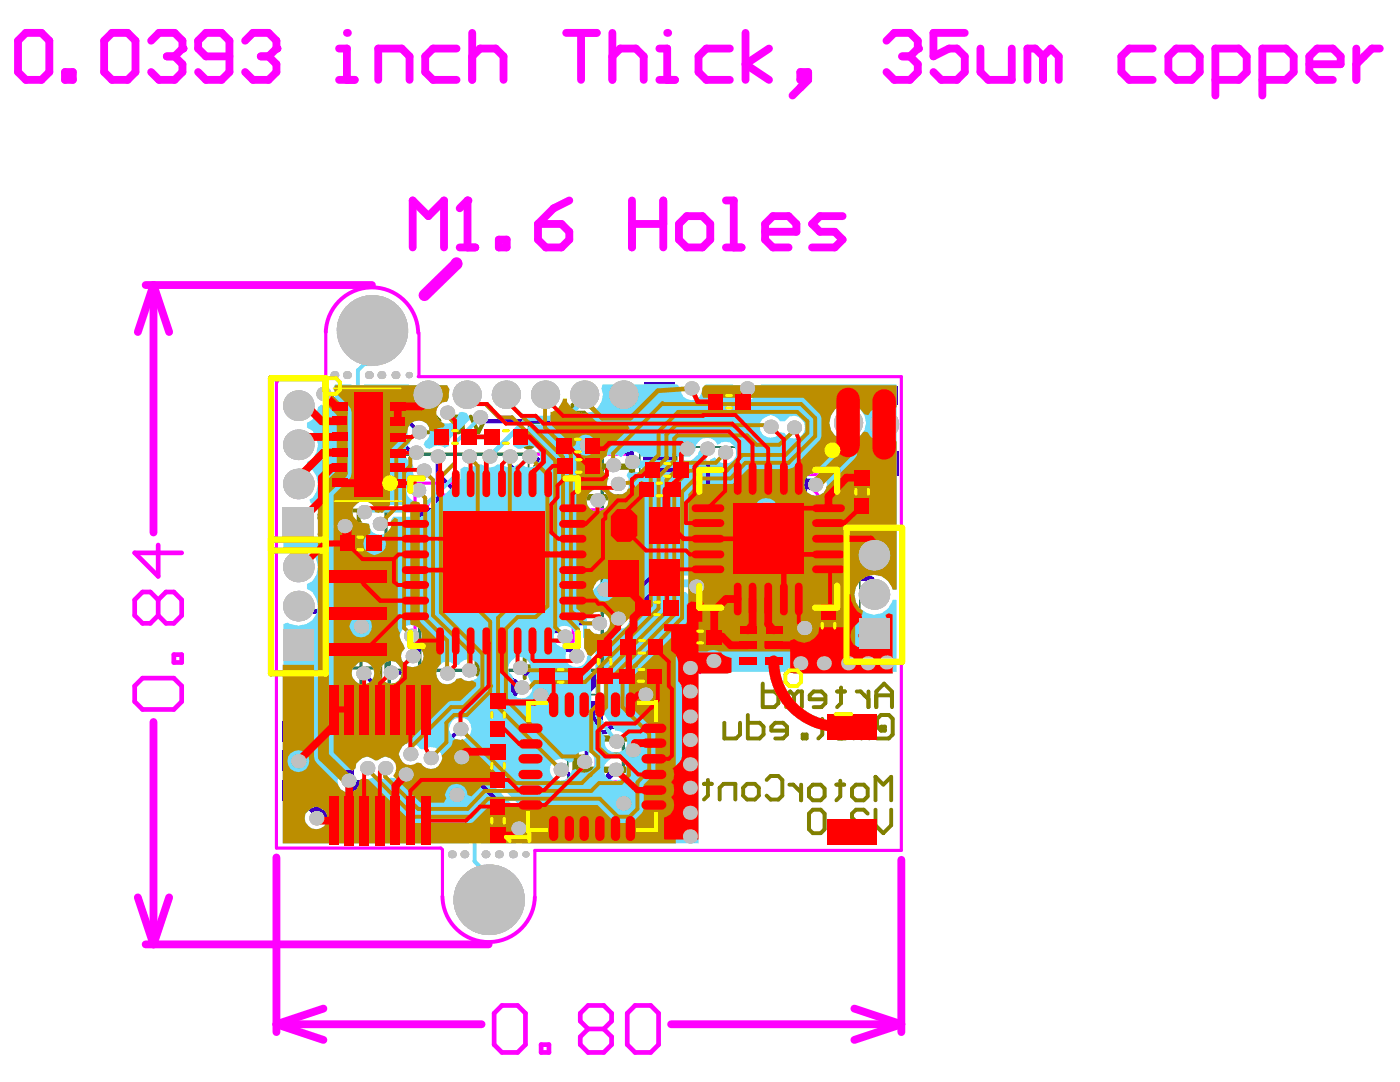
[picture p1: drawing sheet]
<svg xmlns="http://www.w3.org/2000/svg" width="279mm" height="216mm" viewBox="0 0 279 216" stroke-linecap="round" stroke-linejoin="round" font-family="sans-serif">
<g fill="none" stroke="#008000" stroke-width=".63">
<path d="M77 90.6h43.2v43.2h-43.2zM113.5 96.3h6.2M116.6 93.1v6.1M83.8 114.7h13.7v28.3h-13.7zM95.5 112.2h6.2M98.6 109.1v6.2M139.9 114.2h6.1M142.8 111.1v6.1M150.2 107.5h6.2M153.3 104.4v6.2M66.4 122.7h11.3v21.2h-11.3zM68.9 133.3h6.3"/>
<path d="M72 130.2v6.2M87.5 128.8h6.3M90.6 125.8v6.1M121.3 150.5h6.2M124.4 147.3v6.3"/>
</g>
<path d="M105.5 84.4h22.2v23.6h-22.2zM135 89.2h36.6v36.6h-36.6zM123.3 102.8h39.1v22.8h-39.1zM113.3 138.6h22.2v23.7h-22.2z" fill="none" stroke="#008000" stroke-width=".31"/>
<path d="M70.5 115.2h9.8v4.8h-9.8zM108.6 108.1h9.9v5h-9.9zM163.3 110h5v9.8h-5zM103.8 162.7h9.8v4.8h-9.8z" fill="none" stroke="#f0f" stroke-width=".31"/>
<path d="M91.1 52.5v.2l-6.4 6.2" fill="none" stroke="#f0f" stroke-width="2.3"/>
<g fill="none" stroke="#f0f" stroke-width="1.6">
<path d="M29.1 56.9h45.1M30.6 56.9l-3.1 9.4M30.6 56.9v49.4M30.6 56.9l3.2 9.4M82.4 49.4v-9.4l3.1 3.1 3.1-3.1v9.4M91.7 49.4h3.2M93.3 40v9.4M30.6 144.1v44.3M27.5 179.1l3.1 9.3M33.8 179.1l-3.2 9.3M55.2 171.1v34.8M179.9 171.6v34.3"/>
<path d="M29.1 188.4h68.4M55.2 204.4l9.3 3.1M55.2 204.4h40.9M64.5 201.3l-9.3 3.1M133.9 204.4h46M170.5 201.3l9.4 3.1M179.9 204.4l-9.4 3.1"/>
</g>
<path d="M82.8 96.4h31.6v31.6h-31.6zM107.1 90.6h19v11.1h-19zM140.5 94.7h25.6v25.6h-25.6zM85.5 118.8h10.1v20h-10.1zM133.3 104.4h19.1v19.7h-19.1zM68.1 127h7.9v12.5h-7.9zM114.9 145h19v10.9h-19z" fill="none" stroke="#f0f" stroke-width=".63"/>
<path d="M31.6 119.7l-1.6-1.6h-1.6l-1.5 1.6v3.1l1.5 1.6h1.6l1.6-1.6M31.6 119.7l1.5-1.6h1.6l1.6 1.6v3.1l-1.6 1.6h-1.6l-1.5-1.6M31.6 108.8v6.2l-4.7-4.7h9.4M31.6 119.7v3.1M26.9 136.9l1.5-1.6h6.3l1.6 1.6v3.1l-1.6 1.6h-6.3l-1.5-1.6zM34.7 130.6h1.6v1.6h-1.6zM98.6 202.2l1.6-1.6h3.1l1.6 1.6v6.2l-1.6 1.6h-3.1l-1.6-1.6zM108 208.4h1.6v1.6h-1.6zM117.4 205.3l-1.6-1.5v-1.6l1.6-1.6h3.1l1.6 1.6v1.6l-1.6 1.5M117.4 205.3l-1.6 1.6v1.5l1.6 1.6h3.1l1.6-1.6v-1.5l-1.6-1.6M117.4 205.3h3.1M125.2 202.2l1.5-1.6h3.2l1.5 1.6v6.2l-1.5 1.6h-3.2l-1.5-1.6z" fill="none" stroke="#f0f" stroke-width=".94"/>
<circle cx="93.3" cy="40" r=".78" fill="#f0f"/>
<g fill="none" stroke="#f0f" stroke-width="1.6">
<path d="M3.6 8.1l1.6-1.5h3.1l1.5 1.5v6.3l-1.5 1.5h-3.1l-1.6-1.5zM13 14.4h1.5v1.5h-1.5zM20.8 8.1l1.5-1.5h3.2l1.5 1.5v6.3l-1.5 1.5h-3.2l-1.5-1.5zM30.2 8.1l1.5-1.5h3.2l1.5 1.5v1.6M93.3 40l-1.6 1.6M99.6 47.8h1.5v1.6h-1.5zM107.4 44.7h4.7l1.5 1.6v1.5l-1.5 1.6h-3.2l-1.5-1.6zM113.6 40l-3.1 1.6-3.1 3.1M126.1 44.7h6.3M126.1 40v9.4M132.4 40v9.4M135.5 44.7l1.6-1.6h3.1l1.5 1.6v3.1l-1.5 1.6h-3.1l-1.6-1.6z"/>
<path d="M144.9 49.4h3.1M144.9 40h1.5v9.4M152.7 46.3h6.2v-1.6l-1.5-1.6h-3.1l-1.6 1.6v3.1l1.6 1.6h3.1M168.2 43.1h-4.6l-1.5 1.6 1.5 1.6h3l1.6 1.5-1.6 1.6h-4.5"/>
</g>
<circle cx="36.4" cy="9.7" r=".78" fill="#f0f"/>
<path d="M33.3 11.3h1.6M34.9 11.3l1.5 1.5v1.6l-1.5 1.5h-3.2l-1.5-1.5M36.4 9.7l-1.5 1.6M45.8 11.3h-4.7l-1.6-1.6v-1.6l1.6-1.5h3.1l1.6 1.5v6.3l-1.6 1.5h-3.1l-1.6-1.5M48.9 8.1l1.6-1.5h3.1l1.6 1.5v1.6" fill="none" stroke="#f0f" stroke-width="1.6"/>
<circle cx="55.2" cy="9.7" r=".78" fill="#f0f"/>
<path d="M52 11.3h1.6M53.6 11.3l1.6 1.5v1.6l-1.6 1.5h-3.1l-1.6-1.5M55.2 9.7l-1.6 1.6M67.7 15.9h3.1M67.7 9.7h1.5v6.2" fill="none" stroke="#f0f" stroke-width="1.6"/>
<circle cx="69.2" cy="6.6" r=".78" fill="#f0f"/>
<path d="M75.5 15.9v-6.2h4.7l1.5 1.6v4.6M91.1 9.7h-4.7l-1.5 1.6v3.1l1.5 1.5h4.7M94.2 11.3l1.6-1.6h3.1l1.6 1.6v4.6M94.2 6.6v9.3M113 6.6h6.1M116 6.6v9.3M122.2 11.3l1.6-1.6h3.1l1.6 1.6v4.6M122.2 6.6v9.3M131.6 9.7h1.6v6.2M131.6 15.9h3.1" fill="none" stroke="#f0f" stroke-width="1.6"/>
<circle cx="133.2" cy="6.6" r=".78" fill="#f0f"/>
<path d="M145.7 9.7h-4.7l-1.6 1.6v3.1l1.6 1.5h4.7M148.8 6.6v9.3M153.5 9.7l-4.7 3.1 4.7 3.1M159.7 14.4h1.6v1.5h-1.6zM161.3 15.9l-3.1 3.2M176.9 8.1l1.6-1.5h3.1l1.6 1.5v1.6" fill="none" stroke="#f0f" stroke-width="1.6"/>
<circle cx="183.2" cy="9.7" r=".78" fill="#f0f"/>
<g fill="none" stroke="#f0f" stroke-width="1.6">
<path d="M180 11.3h1.6M181.6 11.3l1.6 1.5v1.6l-1.6 1.5h-3.1l-1.6-1.5M183.2 9.7l-1.6 1.6M192.5 6.6h-6.2v4.7l3.1-1.6h1.6l1.5 1.6v3.1l-1.5 1.5h-3.1l-1.6-1.5M195.7 9.7v4.7l1.5 1.5h4.7v-6.2M208.2 11.3l-1.6-1.6h-1.6v6.2M208.2 11.3v4.6M208.2 11.3l1.5-1.6 1.6 1.6v4.6M230 9.7h-4.6l-1.6 1.6v3.1l1.6 1.5h4.6M233.2 11.3l1.5-1.6h3.2l1.5 1.6v3.1l-1.5 1.5h-3.2l-1.5-1.5zM242.6 15.9h4.6l1.6-1.5v-3.1l-1.6-1.6h-4.6v9.4M251.9 15.9h4.7l1.6-1.5v-3.1l-1.6-1.6h-4.7v9.4"/>
<path d="M261.3 12.8h6.3v-1.5l-1.6-1.6h-3.1l-1.6 1.6v3.1l1.6 1.5h3.1M270.7 9.7v6.2M275.4 9.7h-1.6l-3.1 3.1"/>
</g>
<g fill="none" stroke="#f0f" stroke-width=".63">
<path d="M55.2 76.1v93.1h32.8l.3 .3v9.4M55.2 76.1l.1 .2M65 66.3v9.2M65 75.8h-9.5l-.3 .3M83.5 75.2h96.4v94.5h-73.2v9.4M83.6 66.4v8.8M139.4 133.9l.3 .3"/>
<circle cx="88.3" cy="101.9" r="3.1"/>
<circle cx="146.9" cy="109.8" r="3.1"/>
<circle cx="160.5" cy="100.3" r="3.1"/>
</g>
<g fill="none" stroke="#f0f" stroke-width=".78">
<path d="M65 66.3a9.2 9.2 0 0 1 9.3-9 9.2 9.2 0 0 1 9.2 9.1M88.3 178.9a9.2 9.2 0 0 0 9.1 9.1 9.2 9.2 0 0 0 9.3-8.9"/>
<circle cx="74.2" cy="66.3" r="6.1"/>
</g>
<path d="M107.1 93.1h19v6.1h-19zM135.8 104.4h14.2M68.5 131.1v4.4M75.6 131.1v4.4M85.8 123.3v11.1M95.3 123.3v11.1M135.8 124.1h14.2M114.9 147.3h19v6.3h-19z" fill="none" stroke="#808000" stroke-width="1.3"/>
<path d="M161.9 77.3v4.7M161.1 82h1.6M103.9 133h3.2l-2.4-2.4v4.7M150 129.7l-.7-.8v-.8l.7-.8h1.6l.8 .8v.8l-.8 .8M150 129.7l-.7 .8v.8l.7 .7h1.6l.8-.7v-.8l-.8-.8M150 129.7h1.6M111 158.8h3.1M112.5 157.2v3.1" fill="none" stroke="#808000" stroke-width=".78"/>
<circle cx="161.9" cy="77.3" r=".39" fill="#808000"/>
<path d="M161.9 77.3l.8 .8M63.5 134.7v2.3l.7 .8h1.6l.8-.8v-2.3h-3.9l-.8 .8v.8M63.5 130h2.3l.8 .8v2.3h-3.1M66.6 125.3v2.4l-.8 .7h-1.6l-.7-.7v-2.4h4.6M77.7 139.7h3.1M79.2 138.1v3.2M103.5 123.3l-.8-.8h-1.6l-.8 .8v.8" fill="none" stroke="#808000" stroke-width=".78"/>
<circle cx="100.3" cy="124.1" r=".39" fill="#808000"/>
<path d="M71.7 94.2v4.7h-2.3l-.8-.8v-.8l.8-.7h2.3M82.5 107l-.8-.7h-1.5l-.8 .7v.8l3.1 3.1h-3.1M81 135.3h2.9M82.4 133.8v3.1M100.3 124.1l.8 .7M101.1 124.8h.8M101.1 124.8l-.8 .8v.8l.8 .8h1.6l.8-.8M111.6 137.5h3.1v2.3l-1.6-.7h-.7l-.8 .7v1.6l.8 .8h1.5l.8-.8M127.8 129.2h2.4l.8-.8v-.7l-.8-.8h-1.6l-.8 .8v3.1l.8 .8h1.6l.8-.8" fill="none" stroke="#808000" stroke-width=".78"/>
<circle cx="71.7" cy="96.6" r=".39" fill="#808000"/>
<path d="M65.5 98.9h1.5M66.3 94.2v4.7M71.7 94.2h-2.3l-.8 .8v.8l.8 .8h2.3" fill="none" stroke="#808000" stroke-width=".78"/>
<circle cx="66.3" cy="94.2" r=".39" fill="#808000"/>
<path d="M65.5 79.1v4.7M64.7 83.8h1.6M66.3 94.2l.7 .8M67.8 83.8v-3.2l1.6-1.5 1.6 1.5v3.2M67.8 81.4h3.2" fill="none" stroke="#808000" stroke-width=".78"/>
<circle cx="65.5" cy="79.1" r=".39" fill="#808000"/>
<g fill="none" stroke="#808000" stroke-width=".78">
<path d="M65.5 79.1l.8 .7M114.2 80.8v4.7h2.4l.8-.8v-1.6l-.8-.8h-2.4M118.9 85.5v-2.4l.8-.8h2.4v3.2M123.6 85.5h2.4l.7-.8v-1.6l-.7-.8h-2.4v4l.8 .7h.8M140.5 156.4h1.6M141.3 155.6v3.2l-.8 .7M143.6 159.5v-2.3l.8-.8h2.4v3.1M148.3 157.2l.8-.8h1.6l.7 .8v1.6l-.7 .7h-1.6l-.8-.7zM153 155.6l.8-.8h1.5l.8 .8v3.2l-.8 .7h-1.5l-.8-.7M157.5 156.6h.8l1.6 1.5M159.9 156.6v3.1M161.4 157.3l.8-.7h1.6l.8 .7v1.6l-.8 .8h-1.6l-.8-.8z"/>
<path d="M166.9 156.6h1.6M167.2 147.3h1.6M167.7 155.8v3.1l-.8 .8M168.8 144.2h-.8v3.1M170 157.3l.8-.7h1.6l.8 .7v1.6l-.8 .8h-1.6l-.8-.8zM171.9 145l.8-.8h.8v3.1M171.9 145v2.3M171.9 145l-.8-.8-.8 .8v2.3M174.7 159.7v-4.7l1.6 1.6 1.6-1.6v4.7M175.8 145h.8v.8h-.8zM175.8 145.8l-.8-.8v-1.6l.8-.7h1.6l.8 .7v3.2l-.8 .7h-2.4"/>
</g>
<circle cx="168" cy="142.7" r=".39" fill="#808000"/>
<path d="M67.5 87.3l-.8-.7h-1.5l-.8 .7v.8l3.1 3.2h-3.1M69.1 91.3v-3.2l1.5-1.5 1.6 1.5v3.2M69.1 88.9h3.1M71.6 101.9v4.7h-2.4l-.7-.8v-.8l.7-.8h2.4M144.6 144.2v3.1h2.3l.8-.7v-2.4M149.3 142.7v4.6h2.3l.8-.7v-1.6l-.8-.8h-2.3M157.1 145.8h-3.2v-.8l.8-.8h1.6l.8 .8v1.6l-.8 .7h-1.6M160.2 146.6h.8v.7h-.8zM163.3 144.2h1.6M164.1 143.4v3.2l-.8 .7" fill="none" stroke="#808000" stroke-width=".78"/>
<circle cx="71.6" cy="104.2" r=".39" fill="#808000"/>
<g fill="none" stroke="#808000" stroke-width=".78">
<path d="M84.5 83.1h2.4l.8 .8v1.6l-.8 .8h-2.4M89.2 83.1h2.4l.8 .8v1.6l-.8 .8h-2.4M93.9 83.1l1.6 3.2 1.6-3.2M66.9 102.7l-.8-.8h-1.6l-.7 .8v.7l3.1 3.2h-3.1M71.6 101.9h-2.4l-.7 .8v.7l.7 .8h2.4M152.2 136.4v4.7h2.4l.7-.8v-1.5l-.7-.8h-2.4M157.2 123.9v4.7h2.4l.7-.8v-1.5l-.7-.8h-2.4M158.5 138.8l.8-.8h.7v3.1M158.5 138.8v2.3M158.5 138.8l-.8-.8-.8 .8v2.3M161.9 128.6v-2.3l.8-.8h2.3v3.1M164.7 139.5h-3.1v-.7l.8-.8h1.5l.8 .8v1.5l-.8 .8h-1.5"/>
<path d="M166.6 128.6h2.3l.8-.8v-1.5l-.8-.8h-2.3v3.9l.8 .8h.8M167.1 138h1.5M167.8 137.2v3.1l-.7 .8M171 138h.8l1.5 1.5M173.3 138v3.1M174.9 138.8h3.1M174.9 141.1v-3.1l1.5-1.6 1.6 1.6v3.1M161.4 162.3l.8-.7h1.6l.8 .7v3.2l-.8 .8h-1.6l-.8-.8zM167.7 165.5h.8v.8h-.8zM173.2 162.3l-.8-.7h-1.6l-.8 .7v.8l3.2 3.2h-3.2M174.7 161.6v3.1l1.6 1.6 1.6-1.6v-3.1"/>
</g>
<g fill="none" stroke="#808000" stroke-width="1.6">
<circle cx="105.5" cy="88.1" r=".78"/>
<circle cx="156.8" cy="103.3" r=".78"/>
<circle cx="135.5" cy="158.4" r=".78"/>
</g>
<path d="M80.6 117.5v5.8M66.9 130.6l-1.7 1.7M78.5 129.4l-1.5 1.2M59.5 145.8h5l1.8 1.7M65.2 140.2l-5.8 5.7M66.3 154.2l-3.5 3.5h-3.4l4.4 4.3M96.9 155.9v6.4M114.7 146.9l-2.3 2.3" fill="none" stroke="#00f" stroke-width="2.5"/>
<path d="M92.5 108.9h-2.6l-2.4 2.4M98.1 116.3h1.9l2.7 2.8v1.8l2 1.9h2.7M59.5 120.9l1.1 1.1M76 120l-2.1 2" fill="none" stroke="#00f" stroke-width=".94"/>
<path d="M64.5 78.6l2.5 2.5h1.9M78.3 141.6v6.5l-1.9 1.7" fill="none" stroke="#00f" stroke-width="2.2"/>
<g fill="none" stroke="#00f" stroke-width=".78">
<path d="M78.8 80v1.4M87.4 91.1v3.4M101.7 91.1v1.7l.8 .8 5 .2M105.6 91.1h1.1M98.3 108.9h1.6l1.8 1.9v1.7M72.5 134.4l2 2h1.9l.8 .8h5.2M82.4 129.7v1.2M84.7 128.4l-1.1 1.3M86.3 129.2l-1.3 1.3v1.7M87.8 127.7v2.1l-1.2 1.3v2M99.4 130.2l-2 2M102.2 122.8l1.7 1.7"/>
<path d="M102.8 135.9l1.3 1.3M103.8 133.3l.9 1.1M88.8 151.7l2 2.1h4.2M91.9 145.5l-3.1 2.9M100 141.9v7l-.6 .8h-.3M116.6 152h.5M118.6 142.5v2.2l-1.5 1.4M119.1 153.3l-1.4 1.4h-3.3l-.3 .5-1.4-1.6h-.8"/>
</g>
<path d="M107.1 103.8l-1.1 1M105.6 141.1v3M113.9 165.2h4.6" fill="none" stroke="#00f" stroke-width="1.6"/>
<path d="M96.9 145.5v.6M118.6 157.8v.6h-1.7l-2.2 2.2" fill="none" stroke="#00f" stroke-width="1.3"/>
<circle cx="113.8" cy="129.7" r=".39" fill="#00f"/>
<path d="M109.4 127.7l2.2 2M113.8 129.7l1.2 1.2" fill="none" stroke="#00f" stroke-width=".78"/>
<circle cx="113.8" cy="129.7" r=".39" fill="#00f"/>
<path d="M111.6 129.7h2.2" fill="none" stroke="#00f" stroke-width=".78"/>
<circle cx="119.6" cy="124.4" r=".39" fill="#00f"/>
<path d="M87.5 111.3h-8.9l-2.6 2.6v6.1M92.5 108.9l2.8 2.7v2l2.8 2.7M156.8 112.2h3.1l3.3 3.3h10.7l.8 .9M60.6 122h13.3M113.9 121.3h-4.8l-1.7 1.5" fill="none" stroke="#00f" stroke-width=".94"/>
<g fill="none" stroke="#00f" stroke-width=".78">
<path d="M78.6 86.9l3.6 3.4h.8M78.8 81.4l4.8 4.9M95.8 83.3l.9 .8h12.5l1.3-1.3h22l.2-.3h13.4l.8-.8h13.4l9.1 9.1h1.3l.7 .6v10.3l-.7 .6h-8.2l-5.7 5.8M106.7 91.1l1.4 1.1 3.5 3.6h7.3l2.8 2.8v.3l1.3 1.3v3.6M107.5 93.8l9.7 9.8v.2M110.8 88v-2.4l1.3-1.2h30.4l4.9 4.8v8.8l-5.3 5.3 .1 14.2-2.5 2.7h-10.6v3.7l-5.2 5M85 103.6l2.4-2.3v-6.8l7 7.1v3.6l3.9 3.7M101.7 112.5l3 2.8h7.7l.4-.5h9.9l2-2h6.9M117.4 103.8v.7M122.8 104.1l.4 .4M129.1 116.3h-2.7l-4.7 4.6v.4h-7.8M156.8 116.3h-5.5l-9.2 9h-3.3l-6 6v3.7l.5 .3v10.2l-3.1 2.9v10"/>
<path d="M156.8 116.7h2.5M159.3 108.8h.4M82.4 129.7h1.2M85 132.2l-2 2h-5M86.6 133.1l-4.2 4.1M87.8 127.7l1.8-1.8h10.9l1.7 1.8h7.2M97.4 132.2v6.9l2.6 2.8M102.2 122.8h-14.4l-3.1 3.1v2.5M104.7 134.4h5.2M112.7 127l-1.1-1.1h-2.8l-.2 .2h-5.3l-1.7-1.7h-13.1l-2.2 2.2v2.6M119.6 124.4h-11.5l-.1 .1h-4.1M88.8 148.4v3.3"/>
<path d="M99.1 149.7l-4.1 4.1M117.1 146.1v5.9M124.4 142.5v1.1l-1.4 1.4h-.9l-1.1 1.1h-.8l-1.1 1.1v6.1"/>
</g>
<path d="M123 87.7l2.7 2.6 .4 1.9M107.1 103.8h4.3M129.1 108.1h5.6l4.2 4.2v4.7M131.6 108.8h-10.9l-1.9 1.8M107.8 138.8l-2.2 2.3M159.3 120.8l.6 .6h7.6M167.5 122h2.5M124.4 158.4v.7l-5.9 6.1" fill="none" stroke="#00f" stroke-width="1.6"/>
<path d="M174.7 108.6l-.8 .8h-8.1M128.8 138.6l1.4 1.6v2.3M142.2 125.5l1.1 1.1h2.8M165.8 120.2h2.4l6.2 6.2M96.9 146.1l-4.8 5M105.6 156.4l2.4 2.4v1.8M122.8 153.6l-4.2 4.2M108 160.6h6.7M108 160.6l-4.5 4.6" fill="none" stroke="#00f" stroke-width="1.3"/>
<path d="M168 96.6v-2.7l-4.2-4.2-8 .1-4.7 4.9v3.3l-5.8 5.8v14.8l-4.3 4.4h-3.3l-11.6 11.5h-6.4l-3.4 3.5h-.5l-1.1 1.2v7.7M65.2 132.3v7.9h6.8M66.9 130.6h10.1M80.6 123.3l-2.1 2.2v3.9M85.3 139.7h-5.1l-1.9 1.9M66.3 147.5v6.7M85.2 158.6l-3.3 3.4M112.4 149.2h-8.6l-6.9 6.7M63.8 162h18.1M81.9 162l2.5 2.7h10.2l2.3-2.4" fill="none" stroke="#00f" stroke-width="2.5"/>
<path d="M68.9 81.1l1.1 1.1v11.6l-5.1 5.1v11.3l5.3 5.3v2M158.8 96.6h3.9v.1M76.4 149.8h-6.2l-.7 .7v5.3" fill="none" stroke="#00f" stroke-width="2.2"/>
<g fill="#c0c0c0">
<circle cx="91.2" cy="104.9" r="2.11"/>
<circle cx="98.5" cy="104.9" r="2.11"/>
<circle cx="105.9" cy="104.9" r="2.11"/>
<circle cx="91.2" cy="112.3" r="2.11"/>
<circle cx="98.5" cy="112.3" r="2.11"/>
<circle cx="105.9" cy="112.3" r="2.11"/>
<circle cx="91.2" cy="119.6" r="2.11"/>
<circle cx="98.5" cy="119.6" r="2.11"/>
<circle cx="105.9" cy="119.6" r="2.11"/>
<circle cx="68.8" cy="105" r="1.41"/>
<circle cx="64.5" cy="78.6" r="1.41"/>
<circle cx="69.2" cy="74.8" r=".78"/>
<circle cx="66.7" cy="74.8" r=".78"/>
<circle cx="81" cy="154.5" r="1.41"/>
<circle cx="76.9" cy="153.3" r="1.41"/>
<circle cx="73.3" cy="153.3" r="1.41"/>
<circle cx="78" cy="134.2" r="1.41"/>
<circle cx="72.5" cy="134.4" r="1.41"/>
<circle cx="75.8" cy="104.5" r="1.41"/>
<circle cx="74.7" cy="108.4" r="1.41"/>
<circle cx="73.3" cy="95.5" r="1.41"/>
<circle cx="73.6" cy="90.3" r="1.41"/>
<circle cx="73.8" cy="85.6" r="1.41"/>
<circle cx="73.6" cy="80.9" r="1.41"/>
<circle cx="76.1" cy="74.8" r=".78"/>
<circle cx="73.6" cy="74.8" r=".78"/>
<circle cx="78.9" cy="74.8" r=".78"/>
<circle cx="81.6" cy="74.8" r=".63"/>
<circle cx="90.2" cy="170.5" r=".78"/>
<circle cx="92.7" cy="170.5" r=".78"/>
<circle cx="91.1" cy="158.6" r="1.41"/>
<circle cx="91.9" cy="145.5" r="1.41"/>
<circle cx="93.6" cy="133.8" r="1.41"/>
<circle cx="89.2" cy="134.4" r="1.41"/>
<circle cx="87.4" cy="91.1" r="1.41"/>
<circle cx="93.6" cy="91.1" r="1.41"/>
<circle cx="84.5" cy="93.9" r="1.41"/>
<circle cx="89.2" cy="82.3" r="1.41"/>
<circle cx="104.9" cy="170.5" r=".63"/>
<circle cx="102.4" cy="170.5" r=".78"/>
<circle cx="96.9" cy="170.5" r=".78"/>
<circle cx="99.6" cy="170.5" r=".78"/>
<circle cx="103.5" cy="165.3" r="1.41"/>
<circle cx="103.8" cy="133.3" r="1.41"/>
<circle cx="104.1" cy="137.2" r="1.41"/>
<circle cx="105.6" cy="91.1" r="1.41"/>
<circle cx="101.7" cy="91.1" r="1.41"/>
<circle cx="97.7" cy="91.1" r="1.41"/>
<circle cx="111.9" cy="153.6" r="1.41"/>
<circle cx="115" cy="130.9" r="1.41"/>
<circle cx="122.8" cy="153.6" r="1.41"/>
<circle cx="124.4" cy="160.3" r="1.41"/>
<circle cx="123" cy="148" r="1.41"/>
<circle cx="126.3" cy="149.7" r="1.41"/>
<circle cx="123.3" cy="123.4" r="1.41"/>
<circle cx="126.1" cy="92.2" r="1.41"/>
<circle cx="123.3" cy="96.6" r="1.41"/>
<circle cx="122.4" cy="92.8" r="1.41"/>
<circle cx="137.7" cy="166.9" r="1.41"/>
<circle cx="137.7" cy="157.2" r="1.41"/>
<circle cx="137.7" cy="162.2" r="1.41"/>
<circle cx="137.7" cy="147.7" r="1.41"/>
<circle cx="137.7" cy="143" r="1.41"/>
<circle cx="142.4" cy="131.9" r="1.41"/>
<circle cx="137.7" cy="133.3" r="1.41"/>
<circle cx="138.9" cy="117" r="1.41"/>
<circle cx="149.3" cy="110.8" r="1.41"/>
<circle cx="155.8" cy="103.9" r="1.41"/>
<circle cx="148.9" cy="105.9" r="1.41"/>
<circle cx="153.8" cy="85.2" r="1.41"/>
<circle cx="164.4" cy="132.3" r="1.41"/>
<circle cx="159.7" cy="132.3" r="1.41"/>
<circle cx="162.7" cy="96.7" r="1.41"/>
<circle cx="176.9" cy="132.2" r="1.41"/>
<circle cx="173.2" cy="132.3" r="1.41"/>
<circle cx="174.4" cy="118.6" r="3"/>
<circle cx="176.4" cy="84.7" r="2.81"/>
<circle cx="63.1" cy="163.3" r="1.41"/>
<circle cx="59.5" cy="151.9" r="1.41"/>
<circle cx="72" cy="125" r="1.41"/>
<circle cx="72.7" cy="102.2" r="1.41"/>
<circle cx="92.1" cy="151.1" r="1.41"/>
<circle cx="86" cy="151.3" r="1.41"/>
<circle cx="88.1" cy="87.5" r="1.41"/>
<circle cx="101" cy="78.8" r="2.81"/>
<circle cx="112.7" cy="127" r="1.41"/>
<circle cx="116.6" cy="152" r="1.41"/>
<circle cx="116.6" cy="78.8" r="2.81"/>
</g>
<path d="M116.9 88.8v.1" fill="none" stroke="#c0c0c0" stroke-width="2.3"/>
<g fill="#c0c0c0">
<circle cx="128.8" cy="138.6" r="1.41"/>
<circle cx="124.4" cy="78.8" r="2.81"/>
<circle cx="137.7" cy="138" r="1.41"/>
<circle cx="137.7" cy="152.5" r="1.41"/>
<circle cx="141.1" cy="89.5" r="1.41"/>
<circle cx="137.1" cy="89.5" r="1.41"/>
<circle cx="138" cy="77.5" r="1.41"/>
<circle cx="152.8" cy="101.6" r="1.41"/>
<circle cx="149.1" cy="77.5" r="1.41"/>
<circle cx="160.5" cy="125.3" r="1.41"/>
<circle cx="174.4" cy="110.8" r="3"/>
<circle cx="69.5" cy="155.8" r="1.41"/>
<circle cx="82.4" cy="130.9" r="1.41"/>
<circle cx="59.5" cy="120.9" r="3"/>
<circle cx="59.5" cy="96.6" r="3"/>
<circle cx="83" cy="90.3" r="1.41"/>
<circle cx="83.5" cy="97.8" r="1.41"/>
<circle cx="59.5" cy="80.9" r="3"/>
<circle cx="83.6" cy="86.3" r="1.41"/>
<circle cx="120.7" cy="117.7" r="1.41"/>
<circle cx="119.6" cy="124.4" r="1.41"/>
<circle cx="95.8" cy="83.3" r="1.41"/>
<circle cx="169.3" cy="132.3" r="1.41"/>
<circle cx="144.7" cy="90.3" r="1.41"/>
<circle cx="169.3" cy="84.4" r="2.81"/>
<circle cx="158.5" cy="85.3" r="1.41"/>
<circle cx="81.9" cy="150.5" r="1.41"/>
<circle cx="82" cy="126.9" r="1.41"/>
<circle cx="85.3" cy="78.8" r="2.81"/>
<circle cx="59.5" cy="88.8" r="3"/>
<circle cx="59.5" cy="113.1" r="3"/>
<circle cx="97.5" cy="179.5" r="7"/>
<circle cx="107.8" cy="138.8" r="1.41"/>
<circle cx="119.2" cy="99.8" r="1.41"/>
<circle cx="93.1" cy="78.8" r="2.81"/>
<circle cx="108.8" cy="78.8" r="2.81"/>
<circle cx="74.2" cy="65.9" r="7"/>
</g>
<g fill="#c0c0c0">
<path d="M171.4 123.3h6.1v6.1h-6.1z" fill-rule="evenodd"/>
<path d="M56.6 125.6h6.1v6.3h-6.1z" fill-rule="evenodd"/>
<path d="M56.4 101.3h6.3v6.2h-6.3z" fill-rule="evenodd"/>
</g>
<g fill="#00f">
<circle cx="78.8" cy="80" r="2.35"/>
<circle cx="99.4" cy="130.2" r="2.35"/>
<circle cx="78.6" cy="86.9" r="2.35"/>
<circle cx="101.1" cy="137.3" r="2.35"/>
<circle cx="123.9" cy="128.9" r="2.35"/>
<circle cx="109.9" cy="134.4" r="2.35"/>
</g>
<g fill="#00f">
<path d="M89.1 155.5h4v6.2h-4z" fill-rule="evenodd"/>
<path d="M108.9 102h3.8v4.4h-3.8z" fill-rule="evenodd"/>
<path d="M114.7 102h3.8v4.4h-3.8z" fill-rule="evenodd"/>
<path d="M122.5 155.9h3.8v5h-3.8z" fill-rule="evenodd"/>
<path d="M128.5 155.9h3.6v5h-3.6z" fill-rule="evenodd"/>
<path d="M128.5 140h3.6v5h-3.6z" fill-rule="evenodd"/>
<path d="M122.5 140h3.8v5h-3.8z" fill-rule="evenodd"/>
<path d="M162.7 116.7h6.2v6.9h-6.2z" fill-rule="evenodd"/>
<path d="M162.7 106.4h6.2v6.7h-6.2z" fill-rule="evenodd"/>
<path d="M173.3 90h6.1v4.8h-6.1z" fill-rule="evenodd"/>
<path d="M173.8 77h5.3v3.8h-5.3z" fill-rule="evenodd"/>
<path d="M100 162h6.7v6.1h-6.7z" fill-rule="evenodd"/>
<path d="M110.5 162h6.7v6.1h-6.7z" fill-rule="evenodd"/>
<path d="M114.7 85.9h3.8v4.3h-3.8z" fill-rule="evenodd"/>
<path d="M108.9 85.9h3.8v4.3h-3.8z" fill-rule="evenodd"/>
<path d="M138.2 92h4.3v9.3h-4.3z" fill-rule="evenodd"/>
<path d="M83.1 155.5h4v6.2h-4z" fill-rule="evenodd"/>
<path d="M56.3 155.6h6.1v4.1h-6.1z" fill-rule="evenodd"/>
<path d="M69.5 155.6h6.1v4.1h-6.1z" fill-rule="evenodd"/>
<path d="M83.1 142.5h4v6.1h-4z" fill-rule="evenodd"/>
<path d="M56.3 143.9h6.2v4.1h-6.2z" fill-rule="evenodd"/>
<path d="M69.5 143.9h6.3v4.1h-6.3z" fill-rule="evenodd"/>
<path d="M77.2 114.4h6.7v6.2h-6.7z" fill-rule="evenodd"/>
<path d="M66.7 114.4h6.8v6.2h-6.8z" fill-rule="evenodd"/>
<path d="M102.5 153.4h6.1v6.1h-6.1z" fill-rule="evenodd"/>
<path d="M116.7 155.9h3.6v5h-3.6z" fill-rule="evenodd"/>
<path d="M94.9 155.5h4v6.2h-4z" fill-rule="evenodd"/>
<path d="M102.5 141.1h6.3v6.1h-6.3z" fill-rule="evenodd"/>
<path d="M116.7 140h3.6v5h-3.6z" fill-rule="evenodd"/>
<path d="M94.9 142.5h4v6.1h-4z" fill-rule="evenodd"/>
</g>
<path d="M126.3 116.3h5.6M126.3 108.1h5.6M126.3 120.2h5.6" fill="none" stroke="#00f" stroke-width="3.1"/>
<g fill="#00f">
<path d="M120.8 102h3.6v4.4h-3.6z" fill-rule="evenodd"/>
<path d="M128.5 89.8h6.1v5h-6.1z" fill-rule="evenodd"/>
</g>
<path d="M153.9 116.3h5.7M153.9 108.1h5.7M153.9 120.2h5.7" fill="none" stroke="#00f" stroke-width="3.1"/>
<g fill="#00f">
<circle cx="157.4" cy="79.4" r="2.35"/>
<circle cx="85" cy="103.6" r="2.35"/>
</g>
<g fill="#00f">
<path d="M56.4 149.7h6.1v4.1h-6.1z" fill-rule="evenodd"/>
<path d="M67.8 138h8.5v4.5h-8.5z" fill-rule="evenodd"/>
<path d="M67.8 124.1h8.5v4.5h-8.5z" fill-rule="evenodd"/>
<path d="M128.6 76.4h6.1v5h-6.1z" fill-rule="evenodd"/>
</g>
<path d="M126.3 112.2h5.6" fill="none" stroke="#00f" stroke-width="3.1"/>
<g fill="#00f">
<path d="M115.3 107.5h6.9v6.3h-6.9z" fill-rule="evenodd"/>
<path d="M104.9 107.5h6.8v6.3h-6.8z" fill-rule="evenodd"/>
<path d="M120.8 85.8h3.6v4.5h-3.6z" fill-rule="evenodd"/>
<path d="M156.6 92h4.4v9.3h-4.4z" fill-rule="evenodd"/>
<path d="M165.8 92h4.2v9.3h-4.2z" fill-rule="evenodd"/>
</g>
<circle cx="146.1" cy="126.6" r="2.35" fill="#00f"/>
<path d="M153.9 112.2h5.7" fill="none" stroke="#00f" stroke-width="3.1"/>
<g fill="#00f">
<path d="M85.2 116.3h10.8v4.5h-10.8z" fill-rule="evenodd"/>
<path d="M85.2 136.7h10.8v4.7h-10.8z" fill-rule="evenodd"/>
</g>
<path d="M66.9 76.7h3.3v.3a1.27 1.27 0 0 0 1.4 1.3 1.27 1.27 0 0 0 1.1-1.6h8.9l.3 .5-.2 1.6 .2 1.4 .9 1.2 1.1 .8 1.4 .3 1.6-.2a2.35 2.35 0 0 0 1.5 2 2.35 2.35 0 0 0 2.4-.4l.8-1.6 .6-.1a1.6 1.6 0 0 1 1.6 1.6l-3.9 3.7-.3 .9v.7l-.8 .3a2.3 2.3 0 0 0-3 .1 1.11 1.11 0 0 1-1.3-.7l.4-.8 .3-.2a2.29 2.29 0 0 0-1.2-3.8 2.29 2.29 0 0 0-2.6 3l.5 .7-.2 .9-.3 .2a2.21 2.21 0 0 0 .8 3.5l.3 1-.1 .6 .3 1.1-.2 .9-.8 .4-.4 .7a2.28 2.28 0 0 0 1.2 3v.8h-8.3a2.04 2.04 0 0 0-3.1-.2l-.6 .7-.2 .9 .2 .3-.8 .5v-.2l-.9-.1a2.25 2.25 0 0 0-2.1 3 2.25 2.25 0 0 0 3.6 .9l.5-.8 .2-1.1 .6-.5 2 .3a2.23 2.23 0 0 0 2.2 2.2 2.25 2.25 0 0 0 2.2-2.8l.5-.8h5.3l.9-.3 7.2-7.3v-1.9l.8-.5 .9 .2 .8-.2 .8-.4h.9l.8 .4 .8 .2 .9-.2a1.59 1.59 0 0 1 2.4 0l.7 .2 .8-.2 .8-.4h.8a2.2 2.2 0 0 0 3.1 0 2.2 2.2 0 0 0 0-3.2 2.2 2.2 0 0 0-3.1 0h-.8l-.8-.4-.1-1 3.6-3.4h7l.9-.3 2.1-2.1 .6 .2a3.6 3.6 0 0 0 3.4-5l.3-.8h14.9l.6 .8a2.19 2.19 0 0 0 2.2 2.3 2.19 2.19 0 0 0 2.2-2.3l.6-.8h5.5l.6 .8 .2 .9a2.18 2.18 0 0 0 2.5 1.4 2.18 2.18 0 0 0 1.7-2.3l.6-.8h27v33.1h-.7a3.9 3.9 0 0 0-6.3-2 3.9 3.9 0 0 0 .8 6.6v.8l-1.1 .7a3.9 3.9 0 0 0 .8 6.2 3.9 3.9 0 0 0 5.8-2.4h.7v14.4h-39.2l-.3 .3v33.9h-35.2l-.1-.8h.3a2.32 2.32 0 0 0 .8-3.7h-.2l-.1-1.8-.3-.4-10.4-10.3v-.2a2.27 2.27 0 0 0-2.2-2.2 2.27 2.27 0 0 0-2.3 2.2l-.8 .8-.8-.3 .2-.3-.3-1a2.11 2.11 0 0 0-3.3-.8l-.9-.1a2.16 2.16 0 0 0-2.1-1.1 2.16 2.16 0 0 0-1.8 1.4l-.4 .8 .5 1.4-.3 .3-.9-.2-1-.7-.9-.4-1.6 .8h-.4l-1.6-.8-.9 .4-1.3 1-.1 1-.4 .3-.3 .2-.8-.2a2.22 2.22 0 0 0-1.8 3.4 2.22 2.22 0 0 0 3.9-.3l.1-.9 .3-.3 .5-.2 .8 .2 .8-.2 .8-.5h.4l.8 .5 .8 .2 .9-.2 .2-.1 .9 .1a2.14 2.14 0 0 0 3.6 .8h6.1l.6-.2 .5-.3 1.9-1.8h1.1l9.2 9.2v.8l-.5 .7a2.15 2.15 0 0 0 1.6 3l-.2 .8h-6.8v-2l-.4-1-.4-.1a1.25 1.25 0 0 0-1.7 1.1v2h-36.9v-43.8l.8-.3a3.9 3.9 0 0 0 4.6-.2 3.9 3.9 0 0 0 1.1-4.5l-.7-1.4-1.1-.6v-.9a3.7 3.7 0 0 0 1.8-4.9 3.7 3.7 0 0 0-5.7-1.7l-.8-.5v-1.2h6.9v-7.8h-1.5l-.3-.8 .7-.3 .7-1.3a3.8 3.8 0 0 0-1.8-5v-.9l1.1-.6a4.2 4.2 0 0 0 0-5.7l-1.1-.6v-.9a3.7 3.7 0 0 0 2.2-3.1l.7-.5a1.98 1.98 0 0 0 2.5-1.3l.2-.9-.2-.8-.3-.3zM152.2 83.6a2.19 2.19 0 0 0 .2 3.3 2.19 2.19 0 0 0 3.3-.6l.9 .1a2.19 2.19 0 0 0 3.2 .6 2.19 2.19 0 0 0 .2-3.2 2.06 2.06 0 0 0-3.4 .3h-.9l-.4-.5-.6-.5-.9-.3zM165.5 84.3a3.7 3.7 0 0 0 7.3 0 3.7 3.7 0 0 0-7.3 0zM120.7 91.3a2.27 2.27 0 0 0 0 3.1l.4 .1 .3 1.1h-.1a2.29 2.29 0 0 0 2.6 3.1 2.29 2.29 0 0 0 1.1-3.9l.3-.6 .8 .2 .6-.2h11.6l.3 .3v19.7l-.3 .6h-8l-.6 .2-.5 .3-5.9 6a2.29 2.29 0 0 0-2 1.2l-.8-.2a2.28 2.28 0 0 0-2-.1l-.5-.3v-3.8l2-2 .5-.9v-13.5a2.22 2.22 0 0 0 .4-3.3 2.22 2.22 0 0 0-3.3 0 2.22 2.22 0 0 0 .4 3.3v13l-2.4 2.5v8.6l-.1 .8h-.6a2.21 2.21 0 0 0-2.4-1.8 2.21 2.21 0 0 0-2 2.2 2.21 2.21 0 0 0 2 2.2l.3 .3 .2 .5a2.21 2.21 0 0 0 1.5 3.1 2.21 2.21 0 0 0 2.7-2.2l.8-.6v13h.2l2.6 3.9a2.04 2.04 0 0 0 1.3 2.8 2.22 2.22 0 0 0 3.1-1.5 2.22 2.22 0 0 0-2.2-2.7h-.2l-2.3-3.3v-13l-.5-.9-1.4-1.4 .3-.8 .7 .2 .7-.2 .8-.5 .2-.4 .3-.3 .8 .1a2.18 2.18 0 0 0 3.3-1.9l5.3-5.3h5.9a2.23 2.23 0 0 0 2.4 1.2 2.23 2.23 0 0 0 1.8-2l.6-1v-24.6l1-.4a2.32 2.32 0 0 0 2.5 1.2 2.32 2.32 0 0 0 1.9-2.2 2.36 2.36 0 0 0-3.2-2l-.7 .5a2.28 2.28 0 0 0-2.7-1.4 2.28 2.28 0 0 0-1.7 2.4l-1.1 1.3h-9.7a2.21 2.21 0 0 0-3.6-.3l-.5 .5a2.47 2.47 0 0 0-3.2 0zM160.5 96.7a2.3 2.3 0 0 0 4.6 0 2.3 2.3 0 0 0-4.6 0zM158.2 125.3a2.29 2.29 0 0 0 4.5 0 2.29 2.29 0 0 0-4.5 0zM87.7 132.8a2.19 2.19 0 0 0 .2 3.3 2.19 2.19 0 0 0 3.2-.6l1-.2a2.2 2.2 0 0 0 3.4-.3 2.2 2.2 0 0 0-1.1-3.3l-.8-.3-.9 .3-.8 .5-.3 .5h-1a1.93 1.93 0 0 0-2.9 .1zM80.5 125.3l-.8 1.6 1.1 2.5a2.13 2.13 0 0 0-.6 2.4 2.13 2.13 0 0 0 2.2 1.3 2.21 2.21 0 0 0 2-1.3 2.21 2.21 0 0 0-.5-2.4h-.1l-.2-.8a2.27 2.27 0 0 0 .1-3.2 2.27 2.27 0 0 0-3.2-.1zM76.4 132.7a2.2 2.2 0 0 0 0 3.1 2.2 2.2 0 0 0 3.1 0 2.2 2.2 0 0 0 0-3.1 1.95 1.95 0 0 0-3.1 0zM70.3 133.4a2.3 2.3 0 0 0 1.9 3.2 2.3 2.3 0 0 0 2.5-2.6 2.3 2.3 0 0 0-3.1-1.8zM102.2 131.7a1.95 1.95 0 0 0 0 3.1l.3 .8a2.2 2.2 0 0 0 0 3.1 2.2 2.2 0 0 0 3.1 0 2.2 2.2 0 0 0 0-3.1l-.3-.8a2.21 2.21 0 0 0 0-3.1 2.21 2.21 0 0 0-3.1 0zM126.5 138.6a2.25 2.25 0 0 0 4.5 0 2.25 2.25 0 0 0-4.5 0zM90.3 143.8a2.24 2.24 0 0 0 .3 3.4 2.24 2.24 0 0 0 3.3-.9 2.23 2.23 0 0 0-.7-2.8 2.23 2.23 0 0 0-2.9 .3zM110.3 152a2.2 2.2 0 0 0 .7 3.6 2.2 2.2 0 0 0 3.1-1.8l.8-.4a2.19 2.19 0 0 0 3.5 0 2.19 2.19 0 0 0-1-3.4 2.19 2.19 0 0 0-3 1.9l-.8 .3a2.32 2.32 0 0 0-3.3-.2zM120.5 153.5a2.3 2.3 0 0 0 4.6 0 2.3 2.3 0 0 0-4.6 0zM61 162.3a2.25 2.25 0 0 0 2.4 3.1 2.25 2.25 0 0 0 1.3-3.7l-1.6-.8-.9 .4z" fill="#70dbfa"/>
<path d="M74.2 65.9v6.8h-1.5l-1.3 1.2v6.1M95.8 83.3l-5 5.1v6.6l-7 6.9h-11l-.1 .3M119.2 99.8v15.4l-2.5 2.5v9.3l2.5 2.5v13.5l3.8 5M94.7 166.3v5.6l2.8 2.8v4.8l-2.9-2.9" fill="none" stroke="#70dbfa" stroke-width=".78"/>
<path d="M116.6 79.8l-3.6 3.6h-7.7l-7.6 7.7" fill="none" stroke="#70dbfa" stroke-width=".94"/>
<path d="M140.2 90.9l-1.9 1.8h-12.5l.3-.5M141.1 89.5l-.9 1v25.4l-1.3 1.1-.6-.6h-8l-7 7M92.1 151.1l-3.5 3.4h-7.6M92.5 166.3h2.2" fill="none" stroke="#70dbfa" stroke-width="1.6"/>
<path d="M92.1 151.1l11.4 11.6v2.6" fill="none" stroke="#70dbfa" stroke-width="1.3"/>
<g fill="#c0c0c0">
<circle cx="91.2" cy="104.9" r="2.11"/>
<circle cx="98.5" cy="104.9" r="2.11"/>
<circle cx="105.9" cy="104.9" r="2.11"/>
<circle cx="91.2" cy="112.3" r="2.11"/>
<circle cx="98.5" cy="112.3" r="2.11"/>
<circle cx="105.9" cy="112.3" r="2.11"/>
<circle cx="91.2" cy="119.6" r="2.11"/>
<circle cx="98.5" cy="119.6" r="2.11"/>
<circle cx="105.9" cy="119.6" r="2.11"/>
<circle cx="68.8" cy="105" r="1.41"/>
<circle cx="64.5" cy="78.6" r="1.41"/>
<circle cx="69.2" cy="74.8" r=".78"/>
<circle cx="66.7" cy="74.8" r=".78"/>
<circle cx="81" cy="154.5" r="1.41"/>
<circle cx="76.9" cy="153.3" r="1.41"/>
<circle cx="73.3" cy="153.3" r="1.41"/>
<circle cx="78" cy="134.2" r="1.41"/>
<circle cx="72.5" cy="134.4" r="1.41"/>
<circle cx="75.8" cy="104.5" r="1.41"/>
<circle cx="74.7" cy="108.4" r="1.41"/>
<circle cx="73.3" cy="95.5" r="1.41"/>
<circle cx="73.6" cy="90.3" r="1.41"/>
<circle cx="73.8" cy="85.6" r="1.41"/>
<circle cx="73.6" cy="80.9" r="1.41"/>
<circle cx="76.1" cy="74.8" r=".78"/>
<circle cx="73.6" cy="74.8" r=".78"/>
<circle cx="78.9" cy="74.8" r=".78"/>
<circle cx="81.6" cy="74.8" r=".63"/>
<circle cx="90.2" cy="170.5" r=".78"/>
<circle cx="92.7" cy="170.5" r=".78"/>
<circle cx="91.1" cy="158.6" r="1.41"/>
<circle cx="91.9" cy="145.5" r="1.41"/>
<circle cx="93.6" cy="133.8" r="1.41"/>
<circle cx="89.2" cy="134.4" r="1.41"/>
<circle cx="87.4" cy="91.1" r="1.41"/>
<circle cx="93.6" cy="91.1" r="1.41"/>
<circle cx="84.5" cy="93.9" r="1.41"/>
<circle cx="89.2" cy="82.3" r="1.41"/>
<circle cx="104.9" cy="170.5" r=".63"/>
<circle cx="102.4" cy="170.5" r=".78"/>
<circle cx="96.9" cy="170.5" r=".78"/>
<circle cx="99.6" cy="170.5" r=".78"/>
<circle cx="103.5" cy="165.3" r="1.41"/>
<circle cx="103.8" cy="133.3" r="1.41"/>
<circle cx="104.1" cy="137.2" r="1.41"/>
<circle cx="105.6" cy="91.1" r="1.41"/>
<circle cx="101.7" cy="91.1" r="1.41"/>
<circle cx="97.7" cy="91.1" r="1.41"/>
<circle cx="111.9" cy="153.6" r="1.41"/>
<circle cx="115" cy="130.9" r="1.41"/>
<circle cx="122.8" cy="153.6" r="1.41"/>
<circle cx="124.4" cy="160.3" r="1.41"/>
<circle cx="123" cy="148" r="1.41"/>
<circle cx="126.3" cy="149.7" r="1.41"/>
<circle cx="123.3" cy="123.4" r="1.41"/>
<circle cx="126.1" cy="92.2" r="1.41"/>
<circle cx="123.3" cy="96.6" r="1.41"/>
<circle cx="122.4" cy="92.8" r="1.41"/>
<circle cx="137.7" cy="166.9" r="1.41"/>
<circle cx="137.7" cy="157.2" r="1.41"/>
<circle cx="137.7" cy="162.2" r="1.41"/>
<circle cx="137.7" cy="147.7" r="1.41"/>
<circle cx="137.7" cy="143" r="1.41"/>
<circle cx="142.4" cy="131.9" r="1.41"/>
<circle cx="137.7" cy="133.3" r="1.41"/>
<circle cx="138.9" cy="117" r="1.41"/>
<circle cx="149.3" cy="110.8" r="1.41"/>
<circle cx="155.8" cy="103.9" r="1.41"/>
<circle cx="148.9" cy="105.9" r="1.41"/>
<circle cx="153.8" cy="85.2" r="1.41"/>
<circle cx="164.4" cy="132.3" r="1.41"/>
<circle cx="159.7" cy="132.3" r="1.41"/>
<circle cx="162.7" cy="96.7" r="1.41"/>
<circle cx="176.9" cy="132.2" r="1.41"/>
<circle cx="173.2" cy="132.3" r="1.41"/>
<circle cx="174.4" cy="118.6" r="3"/>
<circle cx="176.4" cy="84.7" r="2.81"/>
<circle cx="63.1" cy="163.3" r="1.41"/>
<circle cx="59.5" cy="151.9" r="1.41"/>
<circle cx="72" cy="125" r="1.41"/>
<circle cx="72.7" cy="102.2" r="1.41"/>
<circle cx="92.1" cy="151.1" r="1.41"/>
<circle cx="86" cy="151.3" r="1.41"/>
<circle cx="88.1" cy="87.5" r="1.41"/>
<circle cx="101" cy="78.8" r="2.81"/>
<circle cx="112.7" cy="127" r="1.41"/>
<circle cx="116.6" cy="152" r="1.41"/>
<circle cx="116.6" cy="78.8" r="2.81"/>
</g>
<path d="M116.9 88.8v.1" fill="none" stroke="#c0c0c0" stroke-width="2.3"/>
<g fill="#c0c0c0">
<circle cx="128.8" cy="138.6" r="1.41"/>
<circle cx="124.4" cy="78.8" r="2.81"/>
<circle cx="137.7" cy="138" r="1.41"/>
<circle cx="137.7" cy="152.5" r="1.41"/>
<circle cx="141.1" cy="89.5" r="1.41"/>
<circle cx="137.1" cy="89.5" r="1.41"/>
<circle cx="138" cy="77.5" r="1.41"/>
<circle cx="152.8" cy="101.6" r="1.41"/>
<circle cx="149.1" cy="77.5" r="1.41"/>
<circle cx="160.5" cy="125.3" r="1.41"/>
<circle cx="174.4" cy="110.8" r="3"/>
<circle cx="69.5" cy="155.8" r="1.41"/>
<circle cx="82.4" cy="130.9" r="1.41"/>
<circle cx="59.5" cy="120.9" r="3"/>
<circle cx="59.5" cy="96.6" r="3"/>
<circle cx="83" cy="90.3" r="1.41"/>
<circle cx="83.5" cy="97.8" r="1.41"/>
<circle cx="59.5" cy="80.9" r="3"/>
<circle cx="83.6" cy="86.3" r="1.41"/>
<circle cx="120.7" cy="117.7" r="1.41"/>
<circle cx="119.6" cy="124.4" r="1.41"/>
<circle cx="95.8" cy="83.3" r="1.41"/>
<circle cx="169.3" cy="132.3" r="1.41"/>
<circle cx="144.7" cy="90.3" r="1.41"/>
<circle cx="169.3" cy="84.4" r="2.81"/>
<circle cx="158.5" cy="85.3" r="1.41"/>
<circle cx="81.9" cy="150.5" r="1.41"/>
<circle cx="82" cy="126.9" r="1.41"/>
<circle cx="85.3" cy="78.8" r="2.81"/>
<circle cx="59.5" cy="88.8" r="3"/>
<circle cx="59.5" cy="113.1" r="3"/>
<circle cx="97.5" cy="179.5" r="7"/>
<circle cx="107.8" cy="138.8" r="1.41"/>
<circle cx="119.2" cy="99.8" r="1.41"/>
<circle cx="93.1" cy="78.8" r="2.81"/>
<circle cx="108.8" cy="78.8" r="2.81"/>
<circle cx="74.2" cy="65.9" r="7"/>
</g>
<g fill="#c0c0c0">
<path d="M171.4 123.3h6.1v6.1h-6.1z" fill-rule="evenodd"/>
<path d="M56.6 125.6h6.1v6.3h-6.1z" fill-rule="evenodd"/>
<path d="M56.4 101.3h6.3v6.2h-6.3z" fill-rule="evenodd"/>
</g>
<g fill="#bc8e00">
<path d="M112.4 79.5h.7v.7a3.5 3.5 0 0 0 4.1 2.1l2 2.1 1 .3h5l.5 .8-4.3 4-.3 1v.4a2.1 2.1 0 0 0-.4 3.5l.4 .1 .3 1.1h-.1a2.29 2.29 0 0 0 .8 2.8 2.29 2.29 0 0 0 2.9-.3l.3-.6 1.4-.3 1.3-1.3 .6 .4v24l-10.6 10.6-.8-.3-.6-1.2v-3.9h1.1a2.19 2.19 0 0 0 3.2 .6 2.19 2.19 0 0 0 .2-3.3 2.06 2.06 0 0 0-3.4 .3h-.8l-1.9-1.7v-30.5l.8-.4a1.93 1.93 0 0 0 2.1 .2 1.93 1.93 0 0 0 1-1.9 2.03 2.03 0 0 0-2-2.1 2.03 2.03 0 0 0-2 2.1l-.7 .4-1.2-1.2-.2-.5-2.9-2.8v-2.5a3 3 0 0 0 2.5-2.7zM117 99.9a2.21 2.21 0 0 0 4.4 0 2.21 2.21 0 0 0-4.4 0zM119.1 116.1l-.8 1.6 .3 .9a2.21 2.21 0 0 0 2.9 1.2 2.21 2.21 0 0 0 1.2-2.9 2.21 2.21 0 0 0-3.6-.8z"/>
<path d="M66.9 76.9h22.3l.5 .8-.1 1.7-.4 .8a2.18 2.18 0 0 0-2.1 1.7 2.18 2.18 0 0 0 1.4 2.5l.3 .4-.3 .5a2 2 0 0 0-1.9 .8l-1-.2a2.01 2.01 0 0 0-2.9-1.8 2.28 2.28 0 0 0-1.4 2.3l-3.2 3.1-.3 .8v10.5l-1.5 1.5-.5-.1-.2 .1-.7-.1-.2-.5a1.88 1.88 0 0 0-2-1.7 2.2 2.2 0 0 0-2.4 2.3 2.2 2.2 0 0 0 2.5 2.1l.8 .1 .3 1.1v.8a2.18 2.18 0 0 0-1.4 2 2.18 2.18 0 0 0 1.4 2.1l.8 .3a2.35 2.35 0 0 0 2.2-3.1l-.3-.4 .1-.7a2.76 2.76 0 0 0 1.4-2.1l-.1-.4 .8-.8 .6 .3v21.7l.5 1-.2 .6 .3 .9 .8 1.6a2.13 2.13 0 0 0-.6 2.4 2.13 2.13 0 0 0 2.2 1.3 2.21 2.21 0 0 0 2-1.3 2.21 2.21 0 0 0-.5-2.4h-.1l-.2-.8a2.3 2.3 0 0 0 .5-2.5 2.3 2.3 0 0 0-2.1-1.4l-.1-.2v-24.2a1.53 1.53 0 0 1 1.9 0v23.6l.3 .5 3.9 3.9v4.2a2.21 2.21 0 0 0-.3 3.5 2.21 2.21 0 0 0 3.4-.5l1-.2 .6 .5 .9 .1 .6-.1 .8 .5v.6l-3.1 2.9h-1.9l-.4 .2-8.5 8.4a2.39 2.39 0 0 0-1.6 2.1 2.36 2.36 0 0 0 3.2 2 1.04 1.04 0 0 1 1.7 .3 2.21 2.21 0 0 0 3.6-.8l.3-.7-.2-.5 1.9-1.9 .3-1.1 .5-.3 1.1 .2 .5-.2 8.4 8.4-.3 .8h-4.2l-2.2 2.2-.8-.3a2.18 2.18 0 0 0-1.8-2.1 2.18 2.18 0 0 0-2.4 1.3l-.3 .8 .3 .8-.5 .8h-4.7l-5.4-5.4a2.3 2.3 0 0 0 .4-2.4 2.3 2.3 0 0 0-2-1.5l-1.6 .8h-.4l-1.6-.8-.9 .4-1.3 1-.1 1-.4 .3-.4 .2-3.6-3.6v-51.4l2.9-3 .5-.6 .2-.8v-12.1l-.2-.7-.5-.7-2.8-2.8-.1-.4zM71.9 79.4a2.12 2.12 0 0 0 .6 3.4v1a2.09 2.09 0 0 0-1.1 1.9 2.09 2.09 0 0 0 1.3 1.8v.8a2.21 2.21 0 0 0-1.4 2.2 2.21 2.21 0 0 0 1.7 2v.8a2.21 2.21 0 0 0-1.5 3.4 2.21 2.21 0 0 0 3.7 0 2.21 2.21 0 0 0-1.4-3.4v-.8a2.12 2.12 0 0 0 2-1.7 2.12 2.12 0 0 0-1.3-2.4v-.7a2.17 2.17 0 0 0 1.4-1.9 2.17 2.17 0 0 0-1-2l-.2-1a2.24 2.24 0 0 0 .6-3.3 2.24 2.24 0 0 0-3.4-.1zM70.5 123.4l-.5 .7a2.22 2.22 0 0 0 1.5 3.1 2.22 2.22 0 0 0 2.7-2.2 2.35 2.35 0 0 0-3.1-2.2zM76.4 132.7a2.2 2.2 0 0 0 0 3.1 2.2 2.2 0 0 0 3.1 0 2.2 2.2 0 0 0 0-3.1 1.95 1.95 0 0 0-3.1 0zM70.3 133.4a2.3 2.3 0 0 0 1.9 3.2 2.3 2.3 0 0 0 2.5-2.6 2.3 2.3 0 0 0-3.1-1.8z"/>
<path d="M56.4 132.7h6.3v18.2l.1 .8 .5 .6 4.1 4.1a2.22 2.22 0 0 0 2.4 1.7 2.22 2.22 0 0 0 1.9-2.3l.3-.3 .5-.2 1 .2 8.7 8.6 .5 .1h11.2l.5-.1 3.4-3.5h21.4l3.6 3.6h3.3a5.8 5.8 0 0 0 2.4-2.8v-4.8l2-2.1 .3-.9v-7.2l-.3-.8-5-5v-4.8l2.2-2.4 9.4-9.2 .3-.9v-24.7l1.8-2h7.1l3-3h8.1l.9-.3 5.3-5.5 .3-.8v-3.6l-.1-.4-.2-.3-3.3-3.3h-20a1.95 1.95 0 0 1 .4-2.5h38.2v4.4l-.6 .3a3.4 3.4 0 0 0-5 1.2l-.8-.1a3.7 3.7 0 0 0-5.4-1.4 3.7 3.7 0 0 0-.5 5.6l.8 .4v2.1l-5.2 5.1a2.2 2.2 0 0 0-1.7 2 2.2 2.2 0 0 0 1.4 2.3 2.15 2.15 0 0 0 3-1.6l5.6-5.6 .5-.7 .1-.7v-2.9l.7-.4 .4-.6 .3-.2 .7 .2a3.8 3.8 0 0 0 5.1 1.5l.6 .3v29.6h-.7a3.9 3.9 0 0 0-6.1-2.2 3.9 3.9 0 0 0 .1 6.4l-.1 .8h-1.4v7.3h-27.2a2.35 2.35 0 0 0-2.4 0h-5.1l-1.1 1.1v37.2h-78.5zM151.3 100a2.21 2.21 0 0 0-.5 2.4 2.21 2.21 0 0 0 2 1.4l1 .6a2.17 2.17 0 0 0 3.2 1.4 2.17 2.17 0 0 0 .4-3.5l-.6-.4a2.52 2.52 0 0 1-2.2-1.9 2.46 2.46 0 0 0-3.3 0zM147.4 104.2a2.32 2.32 0 0 0 .8 3.8l.1 .8a2.23 2.23 0 0 0-1 3.1 2.23 2.23 0 0 0 3.3 .6 2.23 2.23 0 0 0 .2-3.3l-.9-.4v-1a2.22 2.22 0 0 0 1.2-2.5 2.22 2.22 0 0 0-2.2-1.7l-.9 .2zM57.4 151.9a2.2 2.2 0 0 0 4.4 0 2.2 2.2 0 0 0-4.4 0zM61 162.3a2.25 2.25 0 0 0 2.4 3.1 2.25 2.25 0 0 0 1.3-3.7l-1.6-.8-.9 .4z"/>
</g>
<path d="M64.5 78.6l3.8 3.7M68.3 94.4l-3.8 3.6" fill="none" stroke="#bc8e00" stroke-width="2.2"/>
<g fill="none" stroke="#bc8e00" stroke-width=".78">
<path d="M93.1 78.8l1.9 1.8M81.9 91.4v1.6l-1.3 1.2M83.5 97.8l1.4 1.6M84.5 93.9l1.9 1.9M89.2 82.3v.7l1.6 1.5M90.8 92.3l-2.8 2.9M89.2 127.8v6.6M93.6 129.8v4M73.3 153.3l.9 .6v.5M76.9 153.3v1.7M81.1 149.8h.2M90 141.1h2.5"/>
<path d="M93.1 142.7h-2.5l-1.5 1.5v3.9M83.5 161.4h9.8"/>
</g>
<circle cx="97.8" cy="136.9" r=".39" fill="#bc8e00"/>
<path d="M96.3 130.5v6.8M97.8 136.9v1.1M101.7 120.9l-2.3 2.4M103.8 133.3v.5M106.7 136.1l-1.1 1.1h-1.5M106.9 123.1h-3.6l-2.3 2.4" fill="none" stroke="#bc8e00" stroke-width=".78"/>
<circle cx="101.7" cy="91.1" r=".39" fill="#bc8e00"/>
<path d="M96.9 80.6l2.7 2.7h2.6M119.4 153.1l-1.7 1.6" fill="none" stroke="#bc8e00" stroke-width=".78"/>
<circle cx="117.7" cy="154.7" r=".39" fill="#bc8e00"/>
<path d="M112.4 122.5l2.9 3.1M113.9 121.9l2.5 2.5h3.2M115.3 130.6l-.3 .3M112.2 150.9h4.4M117.7 154.7l-1.6 1.6M119.4 140.5l-1.4 1.4v7.9M119.6 156.3l-1.6 1.5M119.6 142.5v6.7" fill="none" stroke="#bc8e00" stroke-width=".78"/>
<circle cx="111.9" cy="90.8" r=".39" fill="#bc8e00"/>
<path d="M108.8 79.8v5.5M111.9 90.8l.5 .5M121.3 150.8h2.3M124.2 141.1l5.4 5.3M125.5 152.7v2l-1.6 1.6M129.6 153.6l-2.4 2.5v5.3l-1.5 1.6h-2.4" fill="none" stroke="#bc8e00" stroke-width=".78"/>
<circle cx="126.7" cy="132.8" r=".39" fill="#bc8e00"/>
<g fill="none" stroke="#bc8e00" stroke-width=".78">
<path d="M79.1 90.3v11l-3.3 3.2M80.6 94.2v31.1l1.3 1.1 .1 .5M83 90.3l-1.1 1.1M83.1 86.3h.5M84.9 99.4v24l4.3 4.4M86.4 95.8v27l7.2 7M88 95.2v27M90.8 84.5v7.8M93.6 91.1l1.7 1.9M101.7 91.1v29.8M105.6 91.1l3.6 3.6v26.2l-2.3 2.2M108.8 85.3l5.1 5.3v31.3"/>
<path d="M110.8 91.9v33.3l1.9 1.8M112.4 91.3v31.2M131.4 86.1v4.7l-5.4 5.5-2.7 .3M132.4 80.6l-.2-.1-9.8 10v2.3M133 91.4l-3.1 3.1v26.3M135.2 86.9l-.6 .6v4.4l-3.2 3.3v26.2M138.8 95.5l-2.7 2.6v25.2M144.7 90.3l-1.9 2h-6.4l-3.4 3.5M145 93.9h-7.5l-2.9 3v25.8M148.2 90.8h8.6M148.8 92.3h8.6M149.1 86.9l1.9 1.9h4.5"/>
<path d="M153.6 84.8l.2 .4M158.5 85.3v.6M159.1 82.2l2 1.9v2.3M159.9 80.6l2.8 2.8v3.6M95.3 121.6l2.5 2.5v12.8M99.4 123.3v17.8M101 125.5v14l11.2 11.4M103.8 133.8h13.1M106.7 136.1h10M115.3 125.6v5M119.4 135.8v4.7M121 136.4v4.7l-1.4 1.4"/>
<path d="M126.7 132.8l-2.5 2.5v5.8M74.2 154.4l8.5 8.6M76.9 155l6.6 6.4M89.1 148.1l-3.1 3.2M102.8 156.3h13.3M116.6 150.9v1.1M118 149.8l1.4 1.3v2M118 157.8h-21.3l-3.4 3.6M119.6 156.3h4.3M119.6 149.2l1.7 1.6M123.6 150.8l1.9 1.9M129.6 146.4v7.2"/>
<path d="M93.9 163l3.5-3.6h22.3l3.6 3.6"/>
</g>
<path d="M131.3 78l-5.5 5.4" fill="none" stroke="#bc8e00" stroke-width=".94"/>
<path d="M64.5 98v52.9M68.3 82.3v12.1M169.3 84.4v5.8l-6.6 6.5" fill="none" stroke="#bc8e00" stroke-width="2.2"/>
<circle cx="133" cy="91.4" r=".39" fill="#bc8e00"/>
<g fill="none" stroke="#bc8e00" stroke-width=".78">
<path d="M101 79.8l10.9 11M83.1 86.3l-4 4M95 80.6h1.9M95.3 93v28.6M95.8 83v.3M102.2 83.3l8.6 8.6M132.4 80.6h27.5M133 95.8v26.2l-13.6 13.8M135.2 86.9h13.9M148.2 90.8l-3.2 3.1M148.8 92.3l-3 3.2h-7M153.6 84.8h-18.7l-1.9 1.9v4.7"/>
<path d="M158.5 85.9l-3 2.9M159.1 82.2h-23.8l-3.9 3.9M161.1 86.4l-4.3 4.4M162.7 87l-5.3 5.3M88 122.2l8.3 8.3M96.3 137.3l-3.8 3.8M97.8 138l-4.7 4.7M129.9 120.8l-13 13M131.4 121.4l-14.7 14.7M134.6 122.7l-13.6 13.7M136.1 123.3l-9.4 9.5M90 141.1l-8.7 8.7"/>
<path d="M91.9 145.5l10.9 10.8M99.4 141.1l12.5 12.5M82.7 163h11.2"/>
</g>
<path d="M116.6 79.8l3.6 3.6h5.6M138 77.5l-6.7 .5" fill="none" stroke="#bc8e00" stroke-width=".94"/>
<path d="M64.5 150.9l5 4.9" fill="none" stroke="#bc8e00" stroke-width="2.2"/>
<g fill="#c0c0c0">
<circle cx="91.2" cy="104.9" r="2.11"/>
<circle cx="98.5" cy="104.9" r="2.11"/>
<circle cx="105.9" cy="104.9" r="2.11"/>
<circle cx="91.2" cy="112.3" r="2.11"/>
<circle cx="98.5" cy="112.3" r="2.11"/>
<circle cx="105.9" cy="112.3" r="2.11"/>
<circle cx="91.2" cy="119.6" r="2.11"/>
<circle cx="98.5" cy="119.6" r="2.11"/>
<circle cx="105.9" cy="119.6" r="2.11"/>
<circle cx="68.8" cy="105" r="1.41"/>
<circle cx="64.5" cy="78.6" r="1.41"/>
<circle cx="69.2" cy="74.8" r=".78"/>
<circle cx="66.7" cy="74.8" r=".78"/>
<circle cx="81" cy="154.5" r="1.41"/>
<circle cx="76.9" cy="153.3" r="1.41"/>
<circle cx="73.3" cy="153.3" r="1.41"/>
<circle cx="78" cy="134.2" r="1.41"/>
<circle cx="72.5" cy="134.4" r="1.41"/>
<circle cx="75.8" cy="104.5" r="1.41"/>
<circle cx="74.7" cy="108.4" r="1.41"/>
<circle cx="73.3" cy="95.5" r="1.41"/>
<circle cx="73.6" cy="90.3" r="1.41"/>
<circle cx="73.8" cy="85.6" r="1.41"/>
<circle cx="73.6" cy="80.9" r="1.41"/>
<circle cx="76.1" cy="74.8" r=".78"/>
<circle cx="73.6" cy="74.8" r=".78"/>
<circle cx="78.9" cy="74.8" r=".78"/>
<circle cx="81.6" cy="74.8" r=".63"/>
<circle cx="90.2" cy="170.5" r=".78"/>
<circle cx="92.7" cy="170.5" r=".78"/>
<circle cx="91.1" cy="158.6" r="1.41"/>
<circle cx="91.9" cy="145.5" r="1.41"/>
<circle cx="93.6" cy="133.8" r="1.41"/>
<circle cx="89.2" cy="134.4" r="1.41"/>
<circle cx="87.4" cy="91.1" r="1.41"/>
<circle cx="93.6" cy="91.1" r="1.41"/>
<circle cx="84.5" cy="93.9" r="1.41"/>
<circle cx="89.2" cy="82.3" r="1.41"/>
<circle cx="104.9" cy="170.5" r=".63"/>
<circle cx="102.4" cy="170.5" r=".78"/>
<circle cx="96.9" cy="170.5" r=".78"/>
<circle cx="99.6" cy="170.5" r=".78"/>
<circle cx="103.5" cy="165.3" r="1.41"/>
<circle cx="103.8" cy="133.3" r="1.41"/>
<circle cx="104.1" cy="137.2" r="1.41"/>
<circle cx="105.6" cy="91.1" r="1.41"/>
<circle cx="101.7" cy="91.1" r="1.41"/>
<circle cx="97.7" cy="91.1" r="1.41"/>
<circle cx="111.9" cy="153.6" r="1.41"/>
<circle cx="115" cy="130.9" r="1.41"/>
<circle cx="122.8" cy="153.6" r="1.41"/>
<circle cx="124.4" cy="160.3" r="1.41"/>
<circle cx="123" cy="148" r="1.41"/>
<circle cx="126.3" cy="149.7" r="1.41"/>
<circle cx="123.3" cy="123.4" r="1.41"/>
<circle cx="126.1" cy="92.2" r="1.41"/>
<circle cx="123.3" cy="96.6" r="1.41"/>
<circle cx="122.4" cy="92.8" r="1.41"/>
<circle cx="137.7" cy="166.9" r="1.41"/>
<circle cx="137.7" cy="157.2" r="1.41"/>
<circle cx="137.7" cy="162.2" r="1.41"/>
<circle cx="137.7" cy="147.7" r="1.41"/>
<circle cx="137.7" cy="143" r="1.41"/>
<circle cx="142.4" cy="131.9" r="1.41"/>
<circle cx="137.7" cy="133.3" r="1.41"/>
<circle cx="138.9" cy="117" r="1.41"/>
<circle cx="149.3" cy="110.8" r="1.41"/>
<circle cx="155.8" cy="103.9" r="1.41"/>
<circle cx="148.9" cy="105.9" r="1.41"/>
<circle cx="153.8" cy="85.2" r="1.41"/>
<circle cx="164.4" cy="132.3" r="1.41"/>
<circle cx="159.7" cy="132.3" r="1.41"/>
<circle cx="162.7" cy="96.7" r="1.41"/>
<circle cx="176.9" cy="132.2" r="1.41"/>
<circle cx="173.2" cy="132.3" r="1.41"/>
<circle cx="174.4" cy="118.6" r="3"/>
<circle cx="176.4" cy="84.7" r="2.81"/>
<circle cx="63.1" cy="163.3" r="1.41"/>
<circle cx="59.5" cy="151.9" r="1.41"/>
<circle cx="72" cy="125" r="1.41"/>
<circle cx="72.7" cy="102.2" r="1.41"/>
<circle cx="92.1" cy="151.1" r="1.41"/>
<circle cx="86" cy="151.3" r="1.41"/>
<circle cx="88.1" cy="87.5" r="1.41"/>
<circle cx="101" cy="78.8" r="2.81"/>
<circle cx="112.7" cy="127" r="1.41"/>
<circle cx="116.6" cy="152" r="1.41"/>
<circle cx="116.6" cy="78.8" r="2.81"/>
</g>
<path d="M116.9 88.8v.1" fill="none" stroke="#c0c0c0" stroke-width="2.3"/>
<g fill="#c0c0c0">
<circle cx="128.8" cy="138.6" r="1.41"/>
<circle cx="124.4" cy="78.8" r="2.81"/>
<circle cx="137.7" cy="138" r="1.41"/>
<circle cx="137.7" cy="152.5" r="1.41"/>
<circle cx="141.1" cy="89.5" r="1.41"/>
<circle cx="137.1" cy="89.5" r="1.41"/>
<circle cx="138" cy="77.5" r="1.41"/>
<circle cx="152.8" cy="101.6" r="1.41"/>
<circle cx="149.1" cy="77.5" r="1.41"/>
<circle cx="160.5" cy="125.3" r="1.41"/>
<circle cx="174.4" cy="110.8" r="3"/>
<circle cx="69.5" cy="155.8" r="1.41"/>
<circle cx="82.4" cy="130.9" r="1.41"/>
<circle cx="59.5" cy="120.9" r="3"/>
<circle cx="59.5" cy="96.6" r="3"/>
<circle cx="83" cy="90.3" r="1.41"/>
<circle cx="83.5" cy="97.8" r="1.41"/>
<circle cx="59.5" cy="80.9" r="3"/>
<circle cx="83.6" cy="86.3" r="1.41"/>
<circle cx="120.7" cy="117.7" r="1.41"/>
<circle cx="119.6" cy="124.4" r="1.41"/>
<circle cx="95.8" cy="83.3" r="1.41"/>
<circle cx="169.3" cy="132.3" r="1.41"/>
<circle cx="144.7" cy="90.3" r="1.41"/>
<circle cx="169.3" cy="84.4" r="2.81"/>
<circle cx="158.5" cy="85.3" r="1.41"/>
<circle cx="81.9" cy="150.5" r="1.41"/>
<circle cx="82" cy="126.9" r="1.41"/>
<circle cx="85.3" cy="78.8" r="2.81"/>
<circle cx="59.5" cy="88.8" r="3"/>
<circle cx="59.5" cy="113.1" r="3"/>
<circle cx="97.5" cy="179.5" r="7"/>
<circle cx="107.8" cy="138.8" r="1.41"/>
<circle cx="119.2" cy="99.8" r="1.41"/>
<circle cx="93.1" cy="78.8" r="2.81"/>
<circle cx="108.8" cy="78.8" r="2.81"/>
<circle cx="74.2" cy="65.9" r="7"/>
</g>
<g fill="#c0c0c0">
<path d="M171.4 123.3h6.1v6.1h-6.1z" fill-rule="evenodd"/>
<path d="M56.6 125.6h6.1v6.3h-6.1z" fill-rule="evenodd"/>
<path d="M56.4 101.3h6.3v6.2h-6.3z" fill-rule="evenodd"/>
</g>
<g fill="#f00">
<path d="M152.5 128h1.8l.1 .1 .3-.1h3v-.2l.8-.3a2.84 2.84 0 0 0 4-.2l.8-.9 .2-1.2h5v-6l.6-.6h.6a4.5 4.5 0 0 0 2.2 3.9l.2 .9-1.8 1.8a2.43 2.43 0 0 0 0 3.4 2.43 2.43 0 0 0 3.5 0l2.6-2.7a2.67 2.67 0 0 0 .4-2.9v-.3l.6-.4 .8 .4v11.7h-19.7l-.8-.2v-4.7h-1.9a2.62 2.62 0 0 0-2.5 0l-.8-.3z"/>
<path d="M132.5 124.5h4.6v-3.9l.9-.6 .9 .2 1.1-.4 .5 .7-.3 1.4v2.2h-.8v6.1h4.5a2.85 2.85 0 0 0 2.1 1.1v2.9l-.8 .2h-5.8v33.1h-6.9v-4.4a2.46 2.46 0 0 0 1.4-4 2.07 2.07 0 0 0 0-3 2.42 2.42 0 0 0 .3-2.8 3.7 3.7 0 0 0 1.9-2.5v-13.3l-.1-.8-.7-.8v-3.9l-.1-.6-.3-.8-1-.8v-3.9h-1.4z"/>
</g>
<path d="M66.6 141.6v3.2M69.5 155.8l.2 .1" fill="none" stroke="#f00" stroke-width="1.6"/>
<path d="M66.6 141.6h3.1" fill="none" stroke="#f00" stroke-width="1.3"/>
<circle cx="66.6" cy="141.6" r=".63" fill="#f00"/>
<path d="M68.8 105l.4 .3v3.1" fill="none" stroke="#f00" stroke-width="1.9"/>
<path d="M64.9 108.4h4.3" fill="none" stroke="#f00" stroke-width="1.3"/>
<path d="M64.5 78.6l2.5 2.5h.8M59.5 80.9h1.6l3.1 3.2h3.6M61.1 87.2h6.7M67.8 93.3h-1.5l-2.1 2v4.4M67.8 90.3h-3.3l-5 5v1.3M81 154.5l-2.1 2.4" fill="none" stroke="#f00" stroke-width="1.6"/>
<path d="M71.1 115l4.9 4.8M72.5 116.6l3.3 3.2M78.6 116.1l.8 .6M79.5 110.6l-.9 1h-6.2M71.1 129.7h1.9M72.5 134.4l.2 .1M78 134.2l-2.2 2.2M82.4 130.9l-1.6 1.6v2.8l-1.7 1.6h-.2M73.3 153.3l-.6 .1M76.9 153.3l-1.1 .8M81.9 141.6v8.9" fill="none" stroke="#f00" stroke-width=".78"/>
<circle cx="75.6" cy="107.5" r=".39" fill="#f00"/>
<path d="M79.4 93.3v.5M79.4 87.2h2.8M87.4 91.1l.4 .5v5M90.8 96.3l.2 .3M75.8 104.5h2.7M91 127.8l-.2 .2v4.8l-1.6 1.6M93.9 127.8v5.5l-.3 .5M85 141.6v7.8M91.9 142.3v3.2" fill="none" stroke="#f00" stroke-width=".78"/>
<path d="M79.4 81.1v3" fill="none" stroke="#f00" stroke-width="1.6"/>
<circle cx="93.9" cy="96.6" r=".39" fill="#f00"/>
<path d="M84.9 93.8l-.4 .1M89.2 82.3l1.6 1.6M90.6 96.3l.2 .1M93.6 91.1l.3 .5v5" fill="none" stroke="#f00" stroke-width=".78"/>
<path d="M85.3 79.8l-1.2 1.3" fill="none" stroke="#f00" stroke-width="1.6"/>
<circle cx="92.8" cy="87.2" r=".47" fill="#f00"/>
<path d="M93.1 78.8l1.9 1.8M97.5 128.3v8.6M100.2 134.1l3.1 3.1h.8M99.4 155.6h2l2.1 2.1h2.3M99.4 145.5h1.2l3 2.9h2.2M105.8 160.6h-6.1l-.3 .3" fill="none" stroke="#f00" stroke-width=".78"/>
<path d="M99.4 139.8v.4h7.3M103.5 165.3l-1.1 1.3h-3" fill="none" stroke="#f00" stroke-width="1.3"/>
<circle cx="103.3" cy="133.3" r=".39" fill="#f00"/>
<path d="M97.1 127.8l.4 .5M100.2 127.8v6.3M103.3 127.8v5.5M106.3 127.8v3.8l.3 .3" fill="none" stroke="#f00" stroke-width=".78"/>
<path d="M97.1 91.6v5" fill="none" stroke="#f00" stroke-width=".94"/>
<circle cx="97.1" cy="96.6" r=".47" fill="#f00"/>
<path d="M101.7 91.1l-1.5 1.6v3.9M105.6 91.1l-2.3 2.3v3.2M105.8 84.5l1.6 1.6" fill="none" stroke="#f00" stroke-width=".78"/>
<path d="M97.7 91.1l-.6 .5M106.7 93.9l-.4 .3v2.4" fill="none" stroke="#f00" stroke-width=".94"/>
<circle cx="103.8" cy="87.2" r=".47" fill="#f00"/>
<path d="M103.8 87.2h1.8" fill="none" stroke="#f00" stroke-width=".94"/>
<g fill="none" stroke="#f00" stroke-width=".78">
<path d="M101 79.8l3.1 3.2h2.8M97.2 80.6l3.8 3.9h4.8M116.1 95.6h-3.6l-1.2 1.3M110 106.3l1.4 1.2h2.8M114.2 119.8h4.7l.5 .7M119.2 102.2l-2.3 2.3h-4.8M109.1 134.8l1.4 1.5M112.7 127l-.8 .8h-2.5M114.2 123h5.4v1.4M115 130.9l-.9 1M111.9 154.4l-3.3 3.3M116.6 152.8l-7.8 7.8"/>
<path d="M119.2 145.9v3.5"/>
</g>
<path d="M114.7 134.8h.8" fill="none" stroke="#f00" stroke-width="1.3"/>
<circle cx="116.1" cy="95.6" r=".39" fill="#f00"/>
<path d="M109.4 93.9v2.7M111.3 96.9v2.3l-1.3 1.4M115.6 97.3l-1.4 1.3" fill="none" stroke="#f00" stroke-width=".78"/>
<circle cx="109.4" cy="96.6" r=".39" fill="#f00"/>
<path d="M112.7 93h-2.4l-.9 .9" fill="none" stroke="#f00" stroke-width=".78"/>
<circle cx="115.3" cy="90.9" r=".39" fill="#f00"/>
<path d="M108.8 79.4l3.6 3.6M115.3 90.9l2.1 2.1h.8M131.3 139.7l-1.4 1.6M121 144.4h5.7M127.4 154.5h3.1M130.5 145.3h-2l-.7 .6h-2.3l-2.5 2.1" fill="none" stroke="#f00" stroke-width=".78"/>
<path d="M108.5 90v2.2M118.2 89.5h.1" fill="none" stroke="#f00" stroke-width=".94"/>
<path d="M122.8 153.6l4.4 4.1h3.3M125.8 140.2v.4" fill="none" stroke="#f00" stroke-width="1.3"/>
<path d="M130.5 148.3h-3.8l-.4 1.4" fill="none" stroke="#f00" stroke-width="1.6"/>
<circle cx="129.9" cy="141.3" r=".39" fill="#f00"/>
<path d="M130.8 129.1v.4M129.9 141.3l-3.2 3.1" fill="none" stroke="#f00" stroke-width=".78"/>
<path d="M125.5 129.4v5.4" fill="none" stroke="#f00" stroke-width="1.3"/>
<circle cx="125.5" cy="134.8" r=".63" fill="#f00"/>
<path d="M122.4 92.8l-1.3 1v1M128.9 97.7v.4M130.3 93.8h-.9l-1.2 1.2h-1.3l-.8 .6v3l-1.2 1.2h-1.6M123.6 104.5l5.3 5.3M124.2 102.7v1.2M130.7 134.8l.6 .7" fill="none" stroke="#f00" stroke-width=".78"/>
<path d="M125.2 114.7v2.8l3.1 3.1M128.3 121.4l-1.9 1.9v2" fill="none" stroke="#f00" stroke-width="1.6"/>
<path d="M123.3 123.4v1.9" fill="none" stroke="#f00" stroke-width="1.3"/>
<circle cx="126.1" cy="97" r=".39" fill="#f00"/>
<path d="M123.3 96.6l-.9 .7M136.9 104.4h4.4M133.5 132v4.9l.6 .6" fill="none" stroke="#f00" stroke-width=".78"/>
<path d="M124.4 79.8l.5 .5M142.5 127h1.6" fill="none" stroke="#f00" stroke-width="1.6"/>
<path d="M136.4 107.5h4.9" fill="none" stroke="#f00" stroke-width=".94"/>
<circle cx="141.3" cy="107.5" r=".47" fill="#f00"/>
<path d="M140.3 82.8v.2M141.1 89.5l-.3 .3v1.1l-2.2 2.2v5.5l-1.7 1.7M144.7 90.3v7.7M136.9 109.8l.8 .8h3.6" fill="none" stroke="#f00" stroke-width=".78"/>
<path d="M138 77.5l1.2 2.7h3.5M137.1 89.5l-1.1 1.1v4.4M151.8 107.5l.7 .8" fill="none" stroke="#f00" stroke-width=".94"/>
<path d="M150.2 119.5v5.2M153.3 119.5v5" fill="none" stroke="#f00" stroke-width="1.6"/>
<circle cx="156.4" cy="110.6" r=".55" fill="#f00"/>
<path d="M153.3 107.5l3.1 3.1" fill="none" stroke="#f00" stroke-width="1.1"/>
<path d="M147.5 91.4l-.3 .5v3.6M153.3 89.5v6M153.8 85.2l2.6 2.5" fill="none" stroke="#f00" stroke-width=".78"/>
<circle cx="146.3" cy="82.8" r=".39" fill="#f00"/>
<g fill="none" stroke="#f00" stroke-width=".78">
<path d="M149.1 77.5l-.8 .8v1.9M79.4 93.8h5.3M90.8 83.9v12.4M112.5 88.9h1l1.8 2M114.2 98.6v2.8M119.2 99.8v2.4M128.9 98.1l-4.7 4.6M144.7 98l-3.4 3.4M146.1 84.5l4.1 4.1v6.9M146.3 82.8h.5l6.5 6.7M147.5 88.1v3.3M156.4 87.7v7.8"/>
<path d="M158.5 85.3l.9 2.4v7.8M69.2 108.4l3.2 3.2M75.8 119.8h7.2M78.5 104.5h4.5M78.6 111.6v4.5M79.4 116.7h3.6M79.5 110.6h3.5M110 100.6v5.7M114.2 113.8h3.8M132.5 113.6l-2.2 2.3M136.9 100.3v4.1M159.4 119.5v4.7l1.1 1.1"/>
<path d="M165.3 113.6l.4 .5v6.4M72.7 134.5v7.1M75.8 136.4v5.2M78.9 136.9v4.7M82 126.9l1 .9h4.8M83 123h-3.3l-6.7 6.7M110.5 136.3v4.3l-1.6-1.5M131.3 135.5v4.2M134.1 137.5v13.3l-.6 .6M72.7 153.4v10.4M75.8 154.1v9.7M84.1 155.6l-2.2 2.2v6"/>
<path d="M85 149.4l1 1.9M123.8 150.9l3.6 3.6M85 163.8h8"/>
</g>
<path d="M116.9 88.8l1.4 .7M136 88.4l1.1 1.1M98.6 112.2l-1.5 1.6M165.3 104.4h3.2" fill="none" stroke="#f00" stroke-width=".94"/>
<g fill="none" stroke="#f00" stroke-width="1.6">
<path d="M61.1 87.2l-1.6 1.6M64.2 99.7l-4.7 4.7M168.9 95.3l-3.6 3.8v2.3M126.4 125.3l-.9 1v3.1M142.5 121.9v5.1M150.2 124.7l-.9 1.1M153.3 124.5l1.1 1.3M174.7 124.2l-2.6 2.7M66.6 144.8l-7.1 7.1M69.7 155.9v7.9M78.9 156.9v6.9M93 150l-.9 1.1"/>
<path d="M63.1 163.3l.5 .5h3"/>
</g>
<path d="M64.9 108.4l-5.4 5.4M173.8 107.5l.9 1.1M128.8 138.6h-1.4l-1.6 1.6" fill="none" stroke="#f00" stroke-width="1.3"/>
<path d="M156.4 110.6v8.9" fill="none" stroke="#f00" stroke-width="1.1"/>
<circle cx="83" cy="90.3" r=".39" fill="#f00"/>
<g fill="none" stroke="#f00" stroke-width=".78">
<path d="M79.4 90.3h3.6M79.4 96.4h3.4M83.6 86.3l-1.4 .9M95 80.6h2.2M106.9 83l1.6 1.5h37.6M107.4 86.1h38.1l2 2M112.4 83h27.9M115.6 97.3h6.8M121.1 94.8l-.9 .8h-4.1M123.3 99.8l-2.5 2.7v.9l-.5 .4v7.6l-2.3 2.4M140.3 82.8h6M73.9 101.4h9.1"/>
<path d="M75.6 107.5h18.3l4.7 4.7M128.9 109.8h8M132.5 113.6h7.2M133.2 114.7v5.1l.7 .8M97.5 136.9l-5.6 5.4M106.6 131.9h7.5M107.8 139.1h1.1M119.4 120.5h1.1l2.8 2.9M130.8 129.5l2.7 2.5M84.1 155.6h15.3M105.8 157.7h2.8M119.2 149.4l1.6 1.5h3"/>
<path d="M121 144.4l-1.8 1.5M130.5 151.4h3M99.4 160.9h-3.6l-2.8 2.9M105.8 160.6h3"/>
</g>
<path d="M73.6 93.9l-2.5 2.5h-3.3M79.4 81.1h4.7M133 97.8v6.3M168.9 95.3h3.2M147.2 119.5h-2.3l-2.4 2.4M144.1 127l1.7 1.8h3.5M93 150h6.4" fill="none" stroke="#f00" stroke-width="1.6"/>
<path d="M114.2 110.6h-6.7l-1.5 1.6M165.3 107.5h8.5M107.8 139.1l-1.1 1.1M121.1 134.8h4.4M123.3 125.3l-2.2 2.4v1.7l-5.6 5.4" fill="none" stroke="#f00" stroke-width="1.3"/>
<path d="M92.8 87.2h5.3M105.6 87.2l2.9 2.8M108.5 92.2l-1.8 1.7M136 95l-3 2.8M136 88.4h-14.4l-1.1 1.1h-2.2M83 113.8h14.1M133 104.1l3.4 3.4M156.4 110.6h7.4M163.8 101.4h-6l-6 6.1h-10.5M172.1 100.9l-3.6 3.5" fill="none" stroke="#f00" stroke-width=".94"/>
<path d="M167.5 145h2.4" fill="none" stroke="#f00" stroke-width="1.7"/>
<path d="M154.4 131.9a13.1 13.1 0 0 0 13.1 13.1" fill="none" stroke="#f00" stroke-width="2.2"/>
<g fill="#c0c0c0">
<circle cx="91.2" cy="104.9" r="2.11"/>
<circle cx="98.5" cy="104.9" r="2.11"/>
<circle cx="105.9" cy="104.9" r="2.11"/>
<circle cx="91.2" cy="112.3" r="2.11"/>
<circle cx="98.5" cy="112.3" r="2.11"/>
<circle cx="105.9" cy="112.3" r="2.11"/>
<circle cx="91.2" cy="119.6" r="2.11"/>
<circle cx="98.5" cy="119.6" r="2.11"/>
<circle cx="105.9" cy="119.6" r="2.11"/>
<circle cx="68.8" cy="105" r="1.41"/>
<circle cx="64.5" cy="78.6" r="1.41"/>
<circle cx="69.2" cy="74.8" r=".78"/>
<circle cx="66.7" cy="74.8" r=".78"/>
<circle cx="81" cy="154.5" r="1.41"/>
<circle cx="76.9" cy="153.3" r="1.41"/>
<circle cx="73.3" cy="153.3" r="1.41"/>
<circle cx="78" cy="134.2" r="1.41"/>
<circle cx="72.5" cy="134.4" r="1.41"/>
<circle cx="75.8" cy="104.5" r="1.41"/>
<circle cx="74.7" cy="108.4" r="1.41"/>
<circle cx="73.3" cy="95.5" r="1.41"/>
<circle cx="73.6" cy="90.3" r="1.41"/>
<circle cx="73.8" cy="85.6" r="1.41"/>
<circle cx="73.6" cy="80.9" r="1.41"/>
<circle cx="76.1" cy="74.8" r=".78"/>
<circle cx="73.6" cy="74.8" r=".78"/>
<circle cx="78.9" cy="74.8" r=".78"/>
<circle cx="81.6" cy="74.8" r=".63"/>
<circle cx="90.2" cy="170.5" r=".78"/>
<circle cx="92.7" cy="170.5" r=".78"/>
<circle cx="91.1" cy="158.6" r="1.41"/>
<circle cx="91.9" cy="145.5" r="1.41"/>
<circle cx="93.6" cy="133.8" r="1.41"/>
<circle cx="89.2" cy="134.4" r="1.41"/>
<circle cx="87.4" cy="91.1" r="1.41"/>
<circle cx="93.6" cy="91.1" r="1.41"/>
<circle cx="84.5" cy="93.9" r="1.41"/>
<circle cx="89.2" cy="82.3" r="1.41"/>
<circle cx="104.9" cy="170.5" r=".63"/>
<circle cx="102.4" cy="170.5" r=".78"/>
<circle cx="96.9" cy="170.5" r=".78"/>
<circle cx="99.6" cy="170.5" r=".78"/>
<circle cx="103.5" cy="165.3" r="1.41"/>
<circle cx="103.8" cy="133.3" r="1.41"/>
<circle cx="104.1" cy="137.2" r="1.41"/>
<circle cx="105.6" cy="91.1" r="1.41"/>
<circle cx="101.7" cy="91.1" r="1.41"/>
<circle cx="97.7" cy="91.1" r="1.41"/>
<circle cx="111.9" cy="153.6" r="1.41"/>
<circle cx="115" cy="130.9" r="1.41"/>
<circle cx="122.8" cy="153.6" r="1.41"/>
<circle cx="124.4" cy="160.3" r="1.41"/>
<circle cx="123" cy="148" r="1.41"/>
<circle cx="126.3" cy="149.7" r="1.41"/>
<circle cx="123.3" cy="123.4" r="1.41"/>
<circle cx="126.1" cy="92.2" r="1.41"/>
<circle cx="123.3" cy="96.6" r="1.41"/>
<circle cx="122.4" cy="92.8" r="1.41"/>
<circle cx="137.7" cy="166.9" r="1.41"/>
<circle cx="137.7" cy="157.2" r="1.41"/>
<circle cx="137.7" cy="162.2" r="1.41"/>
<circle cx="137.7" cy="147.7" r="1.41"/>
<circle cx="137.7" cy="143" r="1.41"/>
<circle cx="142.4" cy="131.9" r="1.41"/>
<circle cx="137.7" cy="133.3" r="1.41"/>
<circle cx="138.9" cy="117" r="1.41"/>
<circle cx="149.3" cy="110.8" r="1.41"/>
<circle cx="155.8" cy="103.9" r="1.41"/>
<circle cx="148.9" cy="105.9" r="1.41"/>
<circle cx="153.8" cy="85.2" r="1.41"/>
<circle cx="164.4" cy="132.3" r="1.41"/>
<circle cx="159.7" cy="132.3" r="1.41"/>
<circle cx="162.7" cy="96.7" r="1.41"/>
<circle cx="176.9" cy="132.2" r="1.41"/>
<circle cx="173.2" cy="132.3" r="1.41"/>
<circle cx="174.4" cy="118.6" r="3"/>
<circle cx="176.4" cy="84.7" r="2.81"/>
<circle cx="63.1" cy="163.3" r="1.41"/>
<circle cx="59.5" cy="151.9" r="1.41"/>
<circle cx="72" cy="125" r="1.41"/>
<circle cx="72.7" cy="102.2" r="1.41"/>
<circle cx="92.1" cy="151.1" r="1.41"/>
<circle cx="86" cy="151.3" r="1.41"/>
<circle cx="88.1" cy="87.5" r="1.41"/>
<circle cx="101" cy="78.8" r="2.81"/>
<circle cx="112.7" cy="127" r="1.41"/>
<circle cx="116.6" cy="152" r="1.41"/>
<circle cx="116.6" cy="78.8" r="2.81"/>
</g>
<path d="M116.9 88.8v.1" fill="none" stroke="#c0c0c0" stroke-width="2.3"/>
<g fill="#c0c0c0">
<circle cx="128.8" cy="138.6" r="1.41"/>
<circle cx="124.4" cy="78.8" r="2.81"/>
<circle cx="137.7" cy="138" r="1.41"/>
<circle cx="137.7" cy="152.5" r="1.41"/>
<circle cx="141.1" cy="89.5" r="1.41"/>
<circle cx="137.1" cy="89.5" r="1.41"/>
<circle cx="138" cy="77.5" r="1.41"/>
<circle cx="152.8" cy="101.6" r="1.41"/>
<circle cx="149.1" cy="77.5" r="1.41"/>
<circle cx="160.5" cy="125.3" r="1.41"/>
<circle cx="174.4" cy="110.8" r="3"/>
<circle cx="69.5" cy="155.8" r="1.41"/>
<circle cx="82.4" cy="130.9" r="1.41"/>
<circle cx="59.5" cy="120.9" r="3"/>
<circle cx="59.5" cy="96.6" r="3"/>
<circle cx="83" cy="90.3" r="1.41"/>
<circle cx="83.5" cy="97.8" r="1.41"/>
<circle cx="59.5" cy="80.9" r="3"/>
<circle cx="83.6" cy="86.3" r="1.41"/>
<circle cx="120.7" cy="117.7" r="1.41"/>
<circle cx="119.6" cy="124.4" r="1.41"/>
<circle cx="95.8" cy="83.3" r="1.41"/>
<circle cx="169.3" cy="132.3" r="1.41"/>
<circle cx="144.7" cy="90.3" r="1.41"/>
<circle cx="169.3" cy="84.4" r="2.81"/>
<circle cx="158.5" cy="85.3" r="1.41"/>
<circle cx="81.9" cy="150.5" r="1.41"/>
<circle cx="82" cy="126.9" r="1.41"/>
<circle cx="85.3" cy="78.8" r="2.81"/>
<circle cx="59.5" cy="88.8" r="3"/>
<circle cx="59.5" cy="113.1" r="3"/>
<circle cx="97.5" cy="179.5" r="7"/>
<circle cx="107.8" cy="138.8" r="1.41"/>
<circle cx="119.2" cy="99.8" r="1.41"/>
<circle cx="93.1" cy="78.8" r="2.81"/>
<circle cx="108.8" cy="78.8" r="2.81"/>
<circle cx="74.2" cy="65.9" r="7"/>
</g>
<g fill="#c0c0c0">
<path d="M171.4 123.3h6.1v6.1h-6.1z" fill-rule="evenodd"/>
<path d="M56.6 125.6h6.1v6.3h-6.1z" fill-rule="evenodd"/>
<path d="M56.4 101.3h6.3v6.2h-6.3z" fill-rule="evenodd"/>
</g>
<g fill="#f00">
<path d="M66.3 92.3h2.9v1.8h-2.9z" fill-rule="evenodd"/>
<path d="M66.3 89.4h3.1v1.7h-3.1z" fill-rule="evenodd"/>
<path d="M66.3 95.5h3.1v1.7h-3.1z" fill-rule="evenodd"/>
<path d="M66.3 80.2h3.1v1.7h-3.1z" fill-rule="evenodd"/>
<path d="M66.3 83.1h2.9v1.7h-2.9z" fill-rule="evenodd"/>
<path d="M66.3 86.3h3.1v1.7h-3.1z" fill-rule="evenodd"/>
<path d="M73.1 106.9h3.2v3.1h-3.2z" fill-rule="evenodd"/>
<path d="M77.8 89.5h3.2v1.8h-3.2z" fill-rule="evenodd"/>
<path d="M77.8 92.5h3v1.7h-3z" fill-rule="evenodd"/>
<path d="M77.8 95.6h3.2v1.7h-3.2z" fill-rule="evenodd"/>
<path d="M77.8 80.3h3.2v1.7h-3.2z" fill-rule="evenodd"/>
<path d="M77.8 83.3h3v1.7h-3z" fill-rule="evenodd"/>
<path d="M77.8 86.4h3.2v1.7h-3.2z" fill-rule="evenodd"/>
</g>
<path d="M87.8 94.5v3.9M91 94.5v3.9M93.9 94.5v3.9" fill="none" stroke="#f00" stroke-width="1.6"/>
<g fill="#f00">
<path d="M97.8 165h3.2v3.1h-3.2z" fill-rule="evenodd"/>
<path d="M97.8 154.1h3v3.1h-3z" fill-rule="evenodd"/>
<path d="M97.8 159.4h3v3.1h-3z" fill-rule="evenodd"/>
<path d="M97.8 143.9h3v3.1h-3z" fill-rule="evenodd"/>
</g>
<path d="M97.1 94.5v3.9M100.2 94.5v3.9M103.3 94.5v3.9M106.3 94.5v3.9" fill="none" stroke="#f00" stroke-width="1.6"/>
<path d="M113.3 133.3h3v3.1h-3z" fill-rule="evenodd" fill="#f00"/>
<path d="M112.4 116.7h3.9M112.4 119.8h3.9M112.4 104.5h3.9M112.4 107.5h3.9M112.4 110.6h3.9M112.4 123h3.9" fill="none" stroke="#f00" stroke-width="1.6"/>
<g fill="#f00">
<path d="M116.7 91.4h3v3.1h-3z" fill-rule="evenodd"/>
<path d="M111.1 91.4h3.1v3.1h-3.1z" fill-rule="evenodd"/>
<path d="M123.6 133.4h3.1v3h-3.1z" fill-rule="evenodd"/>
<path d="M129.1 133.4h3v3h-3z" fill-rule="evenodd"/>
<path d="M123.8 127.5h3.1v3.1h-3.1z" fill-rule="evenodd"/>
<path d="M126.7 119.8h3.2v3.2h-3.2z" fill-rule="evenodd"/>
<path d="M127.5 96.1h3v3h-3z" fill-rule="evenodd"/>
<path d="M128.8 92.2h2.9v3.1h-2.9z" fill-rule="evenodd"/>
</g>
<path d="M138.8 104.4h5M138.8 107.5h5M138.8 110.6h5" fill="none" stroke="#f00" stroke-width="1.6"/>
<g fill="#f00">
<path d="M134.4 92.2h3.1v3.1h-3.1z" fill-rule="evenodd"/>
<path d="M141.3 78.6h2.9v3.1h-2.9z" fill-rule="evenodd"/>
<path d="M152.7 131.1h3.4v1.6h-3.4z" fill-rule="evenodd"/>
<path d="M152.7 128h3.4v1.5h-3.4z" fill-rule="evenodd"/>
<path d="M147.5 128h3.5v1.5h-3.5z" fill-rule="evenodd"/>
<path d="M147.5 131.1h3.5v1.6h-3.5z" fill-rule="evenodd"/>
</g>
<path d="M147.2 93v5M150.2 93v5M153.3 93v5M156.4 93v5M147.2 117v5M150.2 117v5M153.3 117v5M156.4 117v5" fill="none" stroke="#f00" stroke-width="1.6"/>
<path d="M146.8 78.6h3.1v3.1h-3.1z" fill-rule="evenodd" fill="#f00"/>
<path d="M159.4 117v5" fill="none" stroke="#f00" stroke-width="1.6"/>
<path d="M163.8 120.6h3v3.2h-3z" fill-rule="evenodd" fill="#f00"/>
<path d="M159.4 93v5M162.8 110.6h5M162.8 107.5h5M162.8 104.4h5" fill="none" stroke="#f00" stroke-width="1.6"/>
<g fill="#f00">
<path d="M65.6 136.7h1.9v9.9h-1.9z" fill-rule="evenodd"/>
<path d="M65.6 158.9h1.9v9.7h-1.9z" fill-rule="evenodd"/>
<path d="M71.7 136.7h1.9v9.9h-1.9z" fill-rule="evenodd"/>
<path d="M74.9 136.7h1.8v9.9h-1.8z" fill-rule="evenodd"/>
<path d="M78 136.7h1.9v9.9h-1.9z" fill-rule="evenodd"/>
<path d="M78 158.9h1.9v9.7h-1.9z" fill-rule="evenodd"/>
<path d="M74.9 158.9h1.8v9.9h-1.8z" fill-rule="evenodd"/>
<path d="M71.7 158.9h1.9v9.9h-1.9z" fill-rule="evenodd"/>
<path d="M84.1 136.7h1.9v9.9h-1.9z" fill-rule="evenodd"/>
<path d="M84.1 158.9h1.9v9.7h-1.9z" fill-rule="evenodd"/>
</g>
<path d="M87.8 125.9v3.9M91 125.9v3.9M93.9 125.9v3.9" fill="none" stroke="#f00" stroke-width="1.6"/>
<g fill="#f00">
<path d="M86.6 85.6h3v3.2h-3z" fill-rule="evenodd"/>
<path d="M97.8 148.4h3.2v3.2h-3.2z" fill-rule="evenodd"/>
</g>
<path d="M97.1 125.9v3.9M100.2 125.9v3.9M103.3 125.9v3.9M106.3 125.9v3.9" fill="none" stroke="#f00" stroke-width="1.6"/>
<g fill="#f00">
<path d="M97.8 138.3h3.2v3.1h-3.2z" fill-rule="evenodd"/>
<path d="M96.6 85.6h3.1v3.2h-3.1z" fill-rule="evenodd"/>
<path d="M102.4 85.6h2.9v3.2h-2.9z" fill-rule="evenodd"/>
</g>
<path d="M110.5 139.1v3.1M113.6 139.1v3.1M116.6 139.1v3.1M110.5 163.8v3.1M113.6 163.8v3.1M116.6 163.8v3.1" fill="none" stroke="#f00" stroke-width="1.9"/>
<path d="M112.4 101.4h3.9M112.4 113.8h3.9" fill="none" stroke="#f00" stroke-width="1.6"/>
<g fill="#f00">
<path d="M116.7 87.3h3v3.2h-3z" fill-rule="evenodd"/>
<path d="M111 87.3h3.1v3.2h-3.1z" fill-rule="evenodd"/>
</g>
<path d="M122.8 139.1v3.1M125.8 139.1v3.1M122.8 163.8v3.1M125.8 163.8v3.1" fill="none" stroke="#f00" stroke-width="1.9"/>
<g fill="#f00">
<path d="M123.2 101.6h2.6l1.4 1.4v3.9l-1.4 1.2h-2.6l-1.3-1.2v-3.9z" fill-rule="evenodd"/>
<path d="M121.4 111.7h6.1v7.4h-6.1z" fill-rule="evenodd"/>
<path d="M141 125.6h3.1v3h-3.1z" fill-rule="evenodd"/>
<path d="M135.5 125.6h3v3h-3z" fill-rule="evenodd"/>
</g>
<path d="M138.8 101.4h5M138.8 113.6h5" fill="none" stroke="#f00" stroke-width="1.6"/>
<g fill="#f00">
<path d="M152.8 125h3.3v1.6h-3.3z" fill-rule="evenodd"/>
<path d="M147.7 125h3.3v1.6h-3.3z" fill-rule="evenodd"/>
<path d="M163.8 126.1h3.1v3.1h-3.1z" fill-rule="evenodd"/>
</g>
<path d="M162.8 113.6h5M162.8 101.4h5" fill="none" stroke="#f00" stroke-width="1.6"/>
<path d="M176.4 80v9.4" fill="none" stroke="#f00" stroke-width="4.7"/>
<path d="M65 128.4h12.2v2.5h-12.2z" fill-rule="evenodd" fill="#f00"/>
<path d="M81 119.8h3.9M81 116.7h3.9M81 123h3.9" fill="none" stroke="#f00" stroke-width="1.6"/>
<path d="M64.9 121.1h12.3v2.5h-12.3z" fill-rule="evenodd" fill="#f00"/>
<path d="M81 110.6h3.9M81 107.5h3.9M81 104.5h3.9" fill="none" stroke="#f00" stroke-width="1.6"/>
<path d="M67.8 106.9h3v3.1h-3z" fill-rule="evenodd" fill="#f00"/>
<path d="M104.4 154.5h3M104.4 157.7h3M104.4 145.3h3M104.4 148.4h3M128.9 154.5h3.2M128.9 157.7h3.2M128.9 148.3h3.2M128.9 145.3h3.2M104.4 160.6h3M128.9 160.6h3.2" fill="none" stroke="#f00" stroke-width="1.9"/>
<g fill="#f00">
<path d="M107.5 133.3h3.1v3.1h-3.1z" fill-rule="evenodd"/>
<path d="M129.2 127.5h3v3.1h-3z" fill-rule="evenodd"/>
<path d="M119.1 133.3h3.1v3.1h-3.1z" fill-rule="evenodd"/>
<path d="M119.2 127.8h3v3.1h-3z" fill-rule="evenodd"/>
<path d="M132.4 119.8h3.1v3.2h-3.1z" fill-rule="evenodd"/>
</g>
<path d="M109.4 94.5v3.9" fill="none" stroke="#f00" stroke-width="1.6"/>
<g fill="#f00">
<path d="M132.8 96.1h3.2v3h-3.2z" fill-rule="evenodd"/>
<path d="M165 142.5h9.9v5h-9.9z" fill-rule="evenodd"/>
<path d="M170.5 93.8h3.1v3.1h-3.1z" fill-rule="evenodd"/>
<path d="M68.8 136.7h1.8v9.9h-1.8z" fill-rule="evenodd"/>
<path d="M81.1 136.7h1.7v9.9h-1.7z" fill-rule="evenodd"/>
<path d="M81.1 158.9h1.7v9.7h-1.7z" fill-rule="evenodd"/>
<path d="M68.8 158.9h1.8v9.9h-1.8z" fill-rule="evenodd"/>
<path d="M70.8 78.3h5.6v20.9h-5.6z" fill-rule="evenodd"/>
</g>
<path d="M81 113.8h3.9M81 101.4h3.9" fill="none" stroke="#f00" stroke-width="1.6"/>
<path d="M64.9 113.8h12.3v2.5h-12.3z" fill-rule="evenodd" fill="#f00"/>
<path d="M109.4 125.9v3.9" fill="none" stroke="#f00" stroke-width="1.6"/>
<path d="M119.7 139.1v3.1M104.4 151.4h3M128.9 151.4h3.2M119.7 163.8v3.1" fill="none" stroke="#f00" stroke-width="1.9"/>
<g fill="#f00">
<path d="M129.6 111.6h6.1v7.3h-6.1z" fill-rule="evenodd"/>
<path d="M129.6 101.1h6.1v7.3h-6.1z" fill-rule="evenodd"/>
<path d="M92.1 85.6h3.1v3.2h-3.1z" fill-rule="evenodd"/>
<path d="M165 163.4h9.9v5h-9.9z" fill-rule="evenodd"/>
</g>
<path d="M169.3 79.7v9.2" fill="none" stroke="#f00" stroke-width="4.7"/>
<g fill="#f00">
<path d="M146.3 100.5h14v14h-14z" fill-rule="evenodd"/>
<path d="M170.5 99.4h3v3.1h-3z" fill-rule="evenodd"/>
<path d="M88.5 102h20.3v20.3h-20.3z" fill-rule="evenodd"/>
</g>
<g fill="none" stroke="#ff0" stroke-width=".63">
<path d="M145 78.9h1M90.3 85.9h1M90.3 88.4h1M100.5 85.9h.9M100.5 88.4h.9M114.9 90.2h.9M114.9 87.7h.9M115 94.2h1M115 91.7h1M131.1 98.9h1M131.1 96.4h1M132.7 95h.9"/>
<path d="M132.7 92.5h.9M145 81.4h1M170.8 97.7v.9M173.3 97.7v.9M71.4 109.7h1M71.4 107.2h1M111.4 133.6h1M111.4 136.1h1M119.4 131.6v.9M121.9 131.6v.9M127.4 135.9h1.1M127.5 133.6h1"/>
<path d="M127.5 130.3h1.1M127.7 127.8h.9M130.7 120.2h.9M130.7 122.7h.9M139.2 128.3h1M139.2 125.9h1M164.1 124.4v.9M166.6 124.4v.9M98.1 142.2v.9M98.1 152.3v1M100.6 142.2v.9M100.6 152.3v1"/>
<path d="M98.1 163.3v.9M100.6 163.3v.9"/>
</g>
<path d="M54.1 75.5h10.9v58.9h-10.9zM84.4 95.5h-2.5v2.5M112.8 95.5h2.5v2.5M143.9 93.8h-4.3v4.3M162.7 93.8h4.4v4.3M54.1 109.8h10.9M54.1 107.7h10.9M139.6 116.9v4.4h4.3M167.1 116.9v4.4h-4.4M168.9 105.3h11.1v26.7h-11.1zM81.9 126.3v2.6h2.5M115.3 126.3v2.6h-2.5" fill="none" stroke="#ff0" stroke-width="1.3"/>
<path d="M66.6 77.5h13.4M66.7 100h13.5" fill="none" stroke="#ff0" stroke-width=".31"/>
<g fill="#ff0">
<path d="M105 140h1v4.1h-1z" fill-rule="evenodd"/>
<path d="M127.1 165.3h4.2v.8h-4.2z" fill-rule="evenodd"/>
<path d="M127.2 139.8h3.9v.8h-3.9z" fill-rule="evenodd"/>
<path d="M130.5 139.8h.8v4.3h-.8z" fill-rule="evenodd"/>
<path d="M105 161.9h.8v4.2h-.8z" fill-rule="evenodd"/>
<path d="M130.5 162h.8v3.9h-.8z" fill-rule="evenodd"/>
<path d="M105.2 165.3h4v.8h-4z" fill-rule="evenodd"/>
<path d="M105 139.8h4.2v.8h-4.2z" fill-rule="evenodd"/>
</g>
<path d="M101 167h4.6M105.6 166.3v1.5" fill="none" stroke="#ff0" stroke-width=".78"/>
<circle cx="101" cy="167" r=".39" fill="#ff0"/>
<path d="M64.7 76.3l.8-.8h1.5l.8 .8v1.5l-.8 .8h-1.5l-.8-.8zM156.8 134.5l.7-.7h1.6l.8 .7v1.6l-.8 .8h-1.6l-.7-.8zM166.8 142.5h3.1M101 167l.7 .8" fill="none" stroke="#ff0" stroke-width=".78"/>
<g fill="none" stroke="#ff0" stroke-width="1.6">
<circle cx="77.8" cy="96.4" r=".78"/>
<circle cx="166.1" cy="89.8" r=".78"/>
</g>
</svg>
